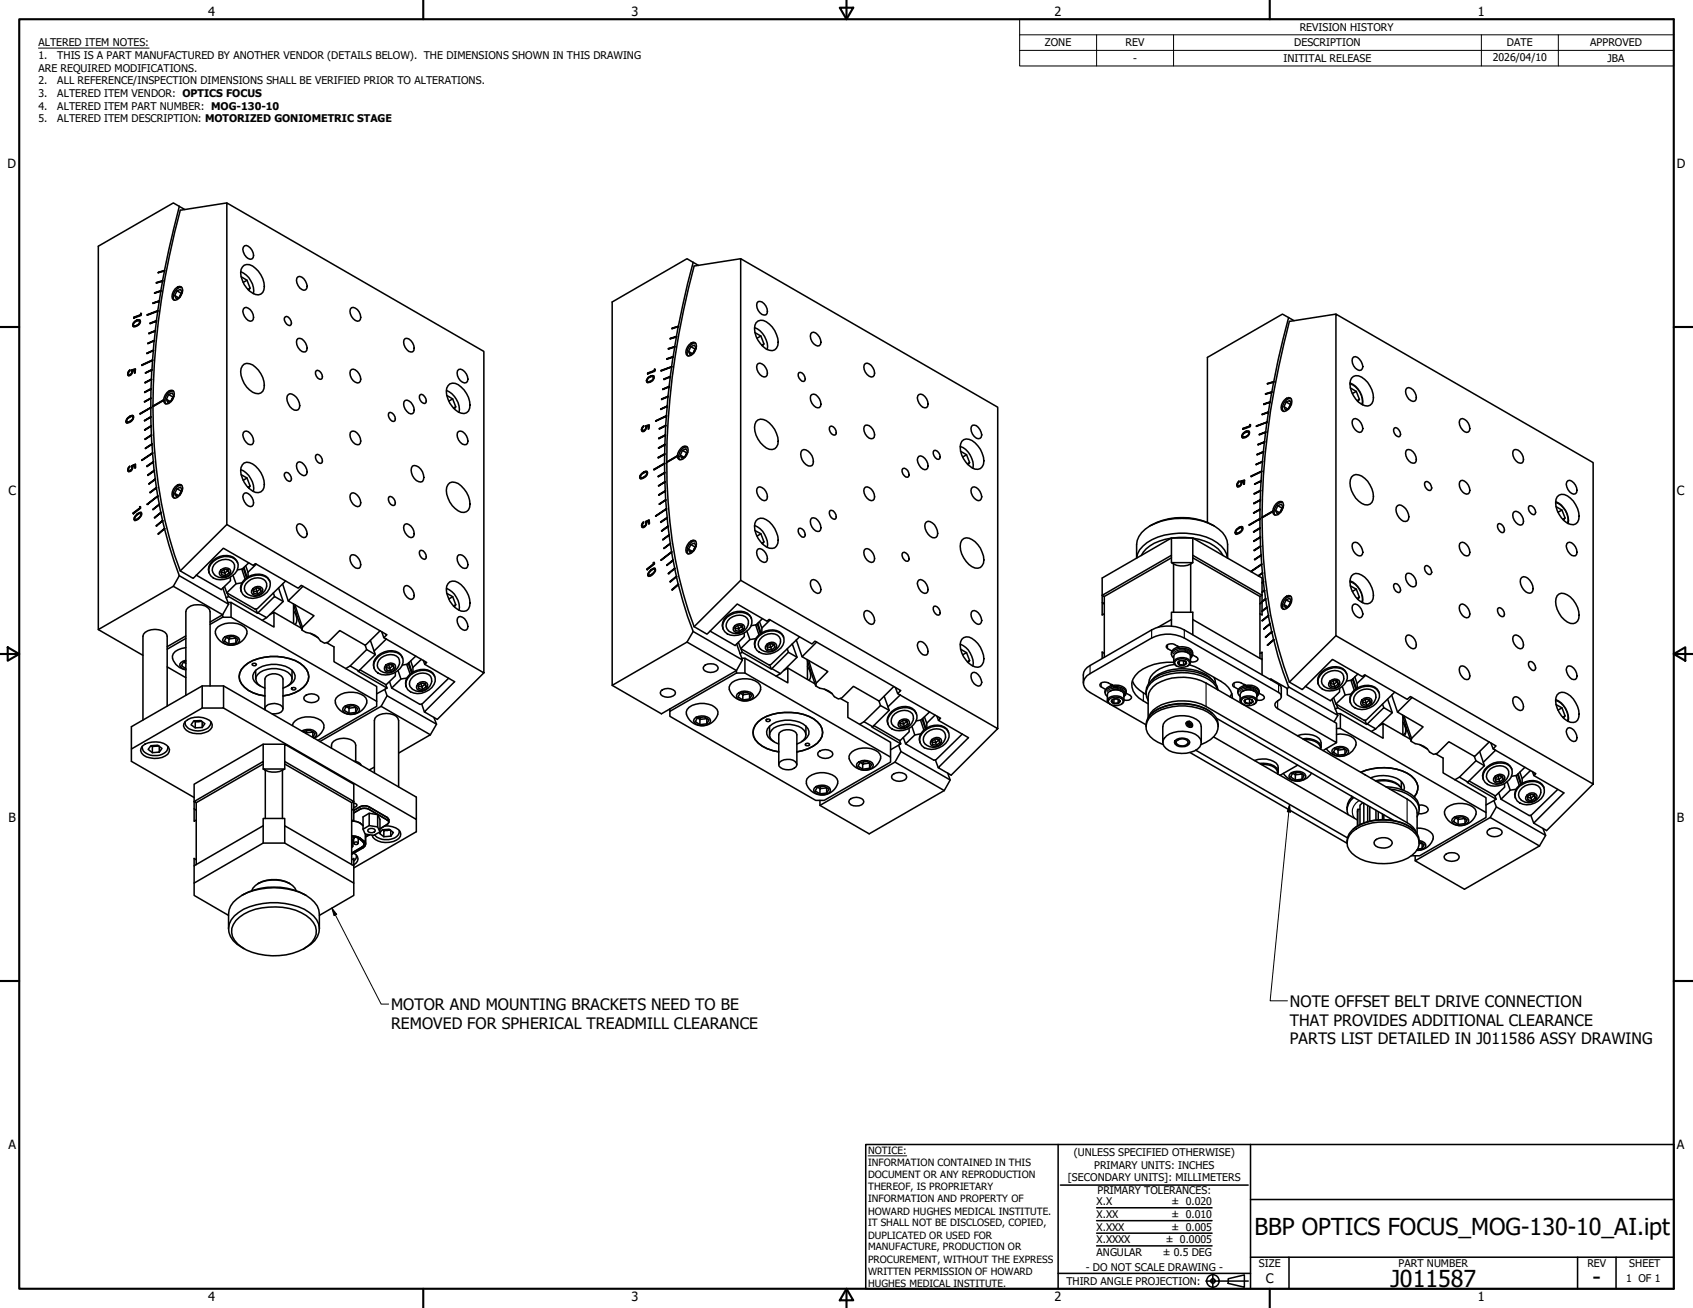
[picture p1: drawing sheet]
<svg xmlns="http://www.w3.org/2000/svg" width="559mm" height="432mm" viewBox="0 0 559 432" stroke-linecap="round" stroke-linejoin="round" font-family="sans-serif">
<defs><g id="words">
<g font-size="7.7">
<text x="414" y="407.6">BBP OPTICS FOCUS_MOG-130-10_AI.ipt</text>
<text x="458.9" y="424.8">J011587</text>
<text x="525.7" y="424.4">-</text>
</g>
<g font-size="5.2">
<text x="129.1" y="333.4">MOTOR AND MOUNTING BRACKETS NEED TO BE</text>
<text x="425.7" y="332.3">NOTE OFFSET BELT DRIVE CONNECTION</text>
<text x="129.1" y="339.7">REMOVED FOR SPHERICAL TREADMILL CLEARANCE</text>
<text x="425.7" y="338.6">THAT PROVIDES ADDITIONAL CLEARANCE</text>
<text x="425.7" y="344.8">PARTS LIST DETAILED IN J011586 ASSY DRAWING</text>
</g>
<text font-size="4.3" x="417.8" y="423.5">C</text>
<g font-size="4.2">
<text x="68.7" y="5.3">4</text>
<text x="208.4" y="5.3">3</text>
<text x="348.1" y="5.3">2</text>
<text x="487.8" y="5.3">1</text>
<text x="2.5" y="55.5">D</text>
<text x="553.5" y="55.5">D</text>
<text x="2.8" y="163.4">C</text>
<text x="553.5" y="163.4">C</text>
<text x="2.9" y="271.4">B</text>
<text x="553.5" y="271.4">B</text>
<text x="2.8" y="379.3">A</text>
<text x="553.5" y="379.3">A</text>
<text x="68.7" y="429.5">4</text>
<text x="208.4" y="429.6">3</text>
<text x="348.1" y="429.6">2</text>
<text x="487.8" y="429.5">1</text>
</g>
<g font-size="3.5">
<text x="429" y="10.2">REVISION HISTORY</text>
<text x="12.7" y="15.3">ALTERED ITEM NOTES:</text>
<text x="344.9" y="15.3">ZONE</text>
<text x="371.5" y="15.3">REV</text>
<text x="427.2" y="15.3">DESCRIPTION</text>
<text x="497.4" y="15.3">DATE</text>
<text x="524.9" y="15.3">APPROVED</text>
<text x="12.7" y="19.5">1.</text>
<text x="12.7" y="23.7">ARE REQUIRED MODIFICATIONS.</text>
<text x="18.9" y="19.5">THIS IS A PART MANUFACTURED BY ANOTHER VENDOR (DETAILS BELOW). THE DIMENSIONS SHOWN IN THIS DRAWING</text>
<text x="374" y="20.3">-</text>
<text x="423.6" y="20.4">INITITAL RELEASE</text>
<text x="492.7" y="20.3">2026/04/10</text>
<text x="530.6" y="20.4">JBA</text>
<text x="12.7" y="27.8">2.</text>
<text x="18.9" y="27.8">ALL REFERENCE/INSPECTION DIMENSIONS SHALL BE VERIFIED PRIOR TO ALTERATIONS.</text>
<text x="12.7" y="32">3.</text>
<text x="18.9" y="32">ALTERED ITEM VENDOR: OPTICS FOCUS</text>
<text x="12.7" y="36.2">4.</text>
<text x="12.7" y="40.4">5.</text>
<text x="18.9" y="36.2">ALTERED ITEM PART NUMBER: MOG-130-10</text>
<text x="18.9" y="40.4">ALTERED ITEM DESCRIPTION: MOTORIZED GONIOMETRIC STAGE</text>
<text x="354.5" y="381.6">(UNLESS SPECIFIED OTHERWISE)</text>
<text x="352.5" y="390">[SECONDARY UNITS]: MILLIMETERS</text>
<text x="361.1" y="385.8">PRIMARY UNITS: INCHES</text>
<text x="362.3" y="394.1">PRIMARY TOLERANCES:</text>
<text x="361.9" y="397.9">X.X</text>
<text x="386.7" y="398">± 0.020</text>
<text x="361.9" y="402.1">X.XX</text>
<text x="361.9" y="406.3">X.XXX</text>
<text x="386.7" y="402.1">± 0.010</text>
<text x="386.7" y="406.3">± 0.005</text>
<text x="361.9" y="410.5">X.XXXX</text>
<text x="384.7" y="410.5">± 0.0005</text>
<text x="358.4" y="419.7">- DO NOT SCALE DRAWING -</text>
<text x="361.9" y="414.6">ANGULAR</text>
<text x="383.8" y="414.7">± 0.5 DEG</text>
<text x="415.5" y="418.4">SIZE</text>
<text x="461.6" y="418.3">PART NUMBER</text>
<text x="523.9" y="418.3">REV</text>
<text x="537.8" y="418.4">SHEET</text>
<text x="352" y="424.2">THIRD ANGLE PROJECTION:</text>
<text x="536.7" y="423.2">1 OF 1</text>
</g>
<g font-size="3.3">
<text x="286.5" y="381.1">NOTICE:</text>
<text x="286.5" y="385">INFORMATION CONTAINED IN THIS</text>
<text x="286.5" y="389">DOCUMENT OR ANY REPRODUCTION</text>
<text x="286.5" y="392.9">THEREOF, IS PROPRIETARY</text>
<text x="286.5" y="396.9">INFORMATION AND PROPERTY OF</text>
<text x="286.5" y="400.9">HOWARD HUGHES MEDICAL INSTITUTE.</text>
<text x="286.5" y="404.9">IT SHALL NOT BE DISCLOSED, COPIED,</text>
<text x="286.5" y="408.9">DUPLICATED OR USED FOR</text>
<text x="286.5" y="412.8">MANUFACTURE, PRODUCTION OR</text>
<text x="286.5" y="416.8">PROCUREMENT, WITHOUT THE EXPRESS</text>
<text x="286.5" y="420.8">WRITTEN PERMISSION OF HOWARD</text>
<text x="286.5" y="424.8">HUGHES MEDICAL INSTITUTE.</text>
</g>
</g></defs>
<!-- layer: Visible (ANSI) -->
<g fill="none" stroke="#000" stroke-width=".51">
<path d="M59.2 68.1l-2-1.1-24.8 14.3v126.5l14.8 8.5M59.2 68.1l-4.9 21.2M59.2 68.1l1.8 1.1M74.9 67l-15.4 2.4a255 255 0 0 0-9 64.6M51.1 96.7v.1M51.7 93.3v.1M52.3 89.9v.1M52.6 99.3v.1M52.6 99.3l-2.1 .7M53.1 95.9v.2M53.1 96l-2 .6M53.7 92.6v.2"/>
<path d="M53.8 92.7l-2.2 .6M54.3 89.3l-2.1 .7 2.1-.5-.6 3.1-2.1 .9 2.1-.7-.6 3.1-2.1 .9 2.1-.7-.5 3.2-2.1 .7v.2l2.1-.8-.5 3.2-3.5 1.3v.2l3.5-1.4-.5 3.2-2.1 .8v.2l2.1-.9-.4 3.2-2.1 .8v.2l2.1-.9-.3 3.1-2.1 1.1 2.1-1-.3 3.1-2.1 1.1 2.1-.9-.2 3-3.6 1.7v.1l3.6-1.6-.2 3-2.2 1.1 2.1-.9-.1 3-2.1 1v.2l2.1-1.1-.2 3-2 1.1v.2l2-1.1v2.9l-2.1 1.2 2.1-1v2.9l-3.6 2v.2l3.6-2.1v2.9l-2.1 1.4 2.1-1.2v2.9l-2 1.4 2-1.3 .2 2.9-2.1 1.5 2.1-1.4 .1 2.9-2.1 1.5 2.2-1.4 .2 2.8-3.6 2.5 3.6-2.3 .2 2.7-2.1 1.5v.2l2.1-1.6 .3 2.8-2.1 1.5v.2l2.1-1.6 .3 2.7-2.1 1.7 2.1-1.6 .4 2.7-2.1 1.8 2.1-1.6 .5 2.6-3.5 2.9 3.5-2.8 .5 2.6-2.1 1.9 2.1-1.7 .5 2.6-2.1 1.7 2.1-1.6 .6 2.5-2.1 1.7 2.1-1.5 .6 2.4-2 1.9 2-1.7M54.3 89.3v.2M54.4 89.3l-2.1 .6M57.1 98v.1M57.7 97.5l1.2 .8M57.8 95.3l1.4-.7 .6 .1a2.02 2.02 0 0 1 0 2.8 2.14 2.14 0 0 1-2.5 1.5 2.2 2.2 0 0 1 0-2.9zM58.4 96l1.2-.5 .5 1-.7 1.6-1.2 .5-.5-1.1zM58.4 96l1.6 .8M58.9 95v.1M59.8 96.8l-.6 1.4M59.9 97l-.6 1.1"/>
<path d="M60 94.9a2.99 2.99 0 0 0-2.5 4.2M79.5 89.7a7 7 0 0 1 4.1 7.3M79.6 91.4l1.9 1.1 1 2.6-.7 .5M80.6 87.6a3.2 3.2 0 0 1 3.7 1 7.2 7.2 0 0 1 2.4 7.9 2.34 2.34 0 0 1-3.3 .3 8 8 0 0 1-3.8-7.8zM80.7 81.2a2.51 2.51 0 0 1 2.9 2.3v1.5l-.4 .5a2.46 2.46 0 0 1-2.9-2.3l-.2-.9zM81.5 92.5l-1.2 .7M82.5 95.1l-.4 .7M98.4 91.4a2.14 2.14 0 0 1 2.4 1.4 2.02 2.02 0 0 1 0 2.9 2.93 2.93 0 0 1-2.8-3.9zM228.8 86.6l-2-1.2-24.7 14.3v126.6l16.2 9.3 24.8-14.2 1.9-3.5-.7-2.1M228.8 86.6l-1.9 7.1-3 14M228.8 86.6l1.8 1M244.5 85.4l-15.4 2.4a256.1 256.1 0 0 0-9 64.7"/>
<path d="M250.3 99.6a2.92 2.92 0 0 1 2.5 4.3 2.92 2.92 0 0 1-2.5-4.3zM43.8 107.2l.1 .1M43.9 107.3l.2 .5M44.1 107.6h.3M44.2 104.7l2.2-.8 .1-.5 .2 .2-.2 .5-2.4 .9zM44.3 104.8v.2M44.4 106.2l.8-.5 1.1 .1a1.79 1.79 0 0 1-2.5 1.8l.2-1zM45 107.5l-.7 .1M45.9 105.9h.1a.94 .94 0 0 1-.3 1.3l-.7 .3M46.1 106.4l-.1-.4a1.52 1.52 0 0 0-1.9 1.5h.9M46.1 106.4l-.2 .4-.9 .7M46.1 106.4h.1"/>
<path d="M46.2 105.7h-.9a2.13 2.13 0 0 0-1.4 1.6M46.4 103.9l-2.2 .8M46.5 103.4l.2 .2M46.5 103.5v.4M48.6 116.6v.1M48.7 103.9l-.1 .1M48.9 113.3l-.1 .1M49.2 110v.2M49.6 106.7v.1M50.4 118.8v.2M50.4 118.9l-3.6 1.6M50.5 100.1h.1"/>
<path d="M50.6 115.6v.2M50.7 115.6l-2.2 1M50.9 112.4v.1M51 112.4l-2.2 .9M51.2 109.2v.1M51.3 109.2l-2.2 .8M51.6 105.9v.1M51.7 105.9l-2.2 .8M52.1 102.6v.1M52.1 102.6l-3.5 1.3M80.7 101.6a2.93 2.93 0 0 1 2.9 3.9l-.4 .4a2.14 2.14 0 0 1-2.5-1.4 2.02 2.02 0 0 1 0-2.9zM94.2 104.6a1.77 1.77 0 0 1 2 2.1l-.5 .8a2.06 2.06 0 0 1-1.5-2.9z"/>
<path d="M98.4 111.8a3 3 0 0 1 2.8 3.9l-.4 .4a2.92 2.92 0 0 1-2.4-4.3zM116 101.6a2.94 2.94 0 0 1 2.9 3.9l-.3 .4a2.53 2.53 0 0 1-3-2.3v-1.6zM133.7 111.8a2.92 2.92 0 0 1 2.5 4.3 3 3 0 0 1-2.9-3.9zM220.2 118.5v.1M220.7 115.1v.2M221.3 111.8l-.1 .1M221.9 108.3v.2M222.1 117.9l.1-.2-2.1 .7M222.7 114.4v.2M222.8 114.4l-2.2 .7M223.3 111.1v.2M223.3 111.1l-2.1 .6"/>
<path d="M223.9 107.7l-2 .6-.1 .2 2-.6-.5 3.2-2.1 .8 2.1-.6-.6 3.1-2.1 .7v.2l2.1-.7-.5 3.1-2.1 .7v.2l2-.7-.4 3.1-3.5 1.3v.2l3.5-1.3-.5 3.1-2.1 .8v.2l2.1-.8-.3 3.1-2.1 .9 2.1-.7-.4 3-2.1 .9v.2l2.1-.9-.3 3-2.1 1.2 2.1-1-.2 3-3.6 1.7 3.6-1.5-.3 3-2.1 1.1v.2l2.1-1.1-.1 3-2.2 1.1v.1l2.2-1-.1 2.9-2.1 1.1v.2l2.1-1.1-.1 2.9-2.2 1.2v.2l2.2-1.2-.1 2.9-3.5 2v.2l3.5-2 .1 2.9-2.2 1.4 2.2-1.3 .1 2.9-2.1 1.5 2.1-1.4 .1 2.9-2.2 1.5 2.2-1.3 .1 2.8-2.1 1.5 2.1-1.4 .3 2.8-3.6 2.5 3.6-2.3 .2 2.7-2.1 1.5v.2l2.1-1.5 .3 2.7-2.1 1.7 2.1-1.5 .4 2.6-2.1 1.7 2.1-1.5 .3 2.7-2.1 1.7 2.1-1.6 .5 2.6-3.5 2.9 3.5-2.7 .4 2.5-2 1.9 2.1-1.7 .5 2.6-2.1 1.8 2.1-1.7 .6 2.5-2.1 1.8v.2l2.1-1.8 .5 2.4-2 1.8 .1 .2 2-1.8M223.9 107.7l-.1 .2M224 107.8l-2.1 .5M226.8 116.5h.1M227.3 116l1.2 .7M227.5 113.8l1.3-.8 .6 .1a2.99 2.99 0 0 1-1.9 4.4l-.6-.1a2.48 2.48 0 0 1 .6-3.6zM228 114.4l1.2-.5 .5 1-.7 1.6-1.3 .5-.4-1zM228 114.4l1.6 .8M228.5 113.5h.1M229.4 115.3l-.6 1.3M229.5 115.4l-.6 1.1M229.6 113.3a2.99 2.99 0 0 0-2.5 4.2"/>
<path d="M249 108.1a7 7 0 0 1 4.2 7.3M249.2 109.8l1.9 1.1 1.1 2.6-.8 .5M249.6 106.6a2.42 2.42 0 0 1 3.3-.4 8.2 8.2 0 0 1 3.8 7.8 2.3 2.3 0 0 1-3.8 1.3 8.3 8.3 0 0 1-3.7-7.9zM251.1 110.9l-1.2 .7M252.2 113.5l-.5 .7M268 109.8a2.14 2.14 0 0 1 2.4 1.5 2.2 2.2 0 0 1 0 2.8 2.93 2.93 0 0 1-2.8-3.9zM425.3 104.8l-3.5 14.2-1.4 7M425.3 104.8l-2-1.1-24.8 14.3v54.5M425.3 104.8l1.8 1.1M440.9 103.7l-15.3 2.4a255 255 0 0 0-9 64.7M446.8 117.9a2.14 2.14 0 0 1 2.5 1.4 2.02 2.02 0 0 1 0 2.9 2.93 2.93 0 0 1-2.9-3.9zM41.6 139.1h.1"/>
<path d="M41.7 139.1l.1 .5M42 138l.4-.3a1.44 1.44 0 0 1 1.6-.4 1.95 1.95 0 0 1-2.3 2.2v-.9zM42.2 123.4h.1M42.2 123.4l.2 .6M42.2 139.4h.1M42.5 123.7h.6M42.9 122.2l-.7 1.2M43 123.6l.1 .1M43.5 122.1l.1 .6M43.6 122.7l-.6 .9M43.6 122.7l-.1-.6 1.2-.3-.1 1.3-.2 .1v-1l-.6 .2-.3 1-.9 .7-.4-.3v-.8l.4-.6 .3-.3-.5 1.4 .3 .3 .3-.2M43.6 122.7l-.5 1"/>
<path d="M43.8 137.5a1.58 1.58 0 0 1-1.9 1.8M43.9 137.2h-.4a2.44 2.44 0 0 0-1.8 1.9M43.9 137.8l-.1-.3a1.63 1.63 0 0 0-1.9 1.8l.3 .1M43.9 137.8a2.29 2.29 0 0 1-1.7 1.6M43.9 137.8l.1 .1M44.4 122.2v1M44.7 121.9l-1.1 .3M46.3 136.6v.1M46.9 120.5v.1M47.8 132.6v.1M47.8 138.9h.1M47.8 129.5h.1"/>
<path d="M47.9 126.3v.1M48.1 123.1v.1M49.8 131.4v.2M49.8 134.5v.1M49.8 137.5v.2M49.8 128.3v.2M49.8 131.4l-2.1 1.2M49.8 134.5l-3.6 2M49.8 137.6l-2.1 1.2M49.9 128.3l-2.1 1.1M50 125.2v.1l-2.1 .9M50.2 122l-.1 .2"/>
<path d="M50.2 122l-2.2 1.1M50.5 134v.2M54 132.1h.1M54 132.1l-3.5 2.1a153.3 153.3 0 0 0 9 54.3M54 132.1l-3.5 1.9M54 132.1l-3.5 2M54.4 132.3h.1M54.9 131.8l1.2 .7M55.1 129.6l.7-.6 1.2-.1a2.92 2.92 0 0 1-2.5 4.4 2.11 2.11 0 0 1 0-2.9zM55.6 130.2l1.3-.5 .4 1.1-.7 1.5-1.2 .5-.5-1zM55.6 130.2l1.6 .8M57.1 131.1l-.6 1.3"/>
<path d="M57.1 131.3l-.6 1M57.3 129.1a2.99 2.99 0 0 0-2.5 4.2M80.6 120.2a3.5 3.5 0 0 1 3.7 1 7.2 7.2 0 0 1 2.4 8 2.42 2.42 0 0 1-3.3 .3 8.2 8.2 0 0 1-3.8-7.8zM95.2 130.2a2.1 2.1 0 0 1 2.7 1 3.4 3.4 0 0 1 .5 4.1 2.11 2.11 0 0 1-2.7-1.1 3.4 3.4 0 0 1-.5-4zM104.4 122.4a1.94 1.94 0 0 1 1.9 2.6l-.4 .2a1.98 1.98 0 0 1-1.5-2.8zM116 122a2.53 2.53 0 0 1 2.9 2.3v1.6l-.3 .4a2.94 2.94 0 0 1-3-3.9zM128.5 136.2a2.01 2.01 0 0 1 1.9 2.7l-.4 .2a2.06 2.06 0 0 1-1.5-2.9zM133.7 132.2a2.93 2.93 0 0 1 2.9 3.9l-.4 .4a2.14 2.14 0 0 1-2.5-1.4 2.2 2.2 0 0 1 0-2.9zM138.7 130.3a1.77 1.77 0 0 1 2 2.1l-.5 .8a2.06 2.06 0 0 1-1.5-2.9zM147.4 128.9a7 7 0 0 1 4.1 7.2M147.5 130.6l1.9 1.1 1 2.6-.7 .4M148.5 126.7a3.2 3.2 0 0 1 3.7 1.1 7.2 7.2 0 0 1 2.4 7.9 2.42 2.42 0 0 1-3.3 .3 8.2 8.2 0 0 1-3.9-7.9z"/>
<path d="M149.4 131.7l-1.3 .7M150.4 134.3l-.4 .7M151.4 122a2.53 2.53 0 0 1 2.9 2.3v1.6l-.4 .4a2.94 2.94 0 0 1-2.9-3.9zM213.4 125.6l.1 .1M213.5 125.7l.2 .6M213.7 126h.9M213.8 123.1l2.2-.7v-.5l.3 .1-.1 .6-2.5 .8zM213.9 123.2v.2M213.9 124.6l.5-.3a1.29 1.29 0 0 1 1.5-.1 1.79 1.79 0 0 1-2.5 1.8v-.4zM213.9 126h.1M214.6 126h-.7M215.5 124.3l.3 .2a1.57 1.57 0 0 1-1.2 1.5"/>
<path d="M215.7 124.8l-.1-.4a1.47 1.47 0 0 0-1.9 1.5l.2 .1M215.7 124.8l-.5 .7-.6 .4M215.7 124.8h.1M215.8 124.1h-.9a1.86 1.86 0 0 0-1.4 1.6M216 122.4l-2.2 .7M216 121.9l.3 .1M216.1 121.9l-.1 .5M218.2 135.1h-.1M218.2 122.4h.1M218.4 131.8v.1M218.8 128.5v.1M219.2 125.2v.1"/>
<path d="M220 137.2v.2M220 137.3l-3.5 1.8M220.2 134v.2M220.3 134l-2.2 1M220.5 130.8v.2M220.6 130.9l-2.2 .8M220.9 127.6v.2M220.9 127.6l-2.1 .9M221.2 124.3v.2M221.3 124.3l-2.2 .8M221.7 121v.2M221.7 121l-3.5 1.3"/>
<path d="M249.6 139.2a2.42 2.42 0 0 1 3.3-.3 8.2 8.2 0 0 1 3.8 7.8 2.32 2.32 0 0 1-3.8 1.2 7.4 7.4 0 0 1-3.3-8.7zM250.3 120a2.94 2.94 0 0 1 2.9 3.9l-.4 .4a2.53 2.53 0 0 1-2.9-2.3v-1.5zM263.7 123a1.82 1.82 0 0 1 1.8 .9 1.82 1.82 0 0 1-.2 2 2.05 2.05 0 0 1-1.6-2.9zM268 130.2a2.01 2.01 0 0 1 2.4 1.4 2.28 2.28 0 0 1 0 3 3 3 0 0 1-2.8-4zM285.6 120a2.94 2.94 0 0 1 2.9 3.9l-.3 .4a2.53 2.53 0 0 1-3-2.3v-1.5zM303.3 130.2a2.93 2.93 0 0 1 2.9 3.9l-.4 .5a3 3 0 0 1-2.8-4zM416.7 136.8h-.1M417.2 133.4v.1M417.8 130v.1M418.2 139.3l-.1 .1M418.3 139.3l-3.6 1.3M418.4 126.6v.1"/>
<path d="M418.7 136.1l-2.1 .6M419.2 132.8v-.1l-2.1 .6M419.8 129.3l-.1 .2M419.9 129.4l-2.2 .6M420.4 126l-2.1 .6 2.1-.4-.6 3.1-2.1 .7v.2l2-.7-.5 3.2-2.1 .6v.2l2.1-.7-.5 3.2-2.1 .9 2.1-.8-.5 3.2-3.5 1.5 3.4-1.4-.3 3.2-2.2 1 2.1-.9-.3 3.2-2.2 .8v.2l2.1-.9-.3 3.1-2.1 .9v.2l2.1-1-.3 3.1-2.1 1 2.1-.8-.3 3-3.5 1.7v.2l3.5-1.7-.2 3-2.1 1.2 2.1-1-.1 3-2.1 1v.2l2.1-1-.1 2.9-2.2 1.1v.2l2.1-1.1v2.9l-2.1 1.2 2.1-1v2.9l-3.6 2v.2l3.6-2.1v2.9l-2.1 1.5 2.1-1.3v2.9l-2.1 1.5 2.2-1.4 .1 2.9-2.1 1.5 2.1-1.4 .1 2.9-2.1 1.4 2.1-1.3 .2 2.8-3.5 2.4 3.5-2.2 .3 2.7-1.4 1M420.4 126v.2M420.5 126l-2.2 .6M423.2 134.7v.1M423.8 134.2l1.2 .8M423.9 132.1l1.4-.8 .6 .1a2.97 2.97 0 0 1-2 4.4l-.5-.1a2.48 2.48 0 0 1 .5-3.6zM424.5 132.7l1.2-.5 .5 1-.8 1.6-1.2 .5-.4-1.1zM424.5 132.7l1.6 .8"/>
<path d="M425 131.7v.1M426 133.7l-.6 1.1M426 133.5l-.7 1.4M426.1 131.6a2.92 2.92 0 0 0-2.4 4.2M445.6 126.4a6.8 6.8 0 0 1 4.1 7.3M445.7 128.1l2 1.1 1 2.6-.8 .5M446.1 124.8a2.39 2.39 0 0 1 3.4-.3 7.4 7.4 0 0 1 3.3 8.7 2.32 2.32 0 0 1-3.3 .3 8.1 8.1 0 0 1-3.8-7.8zM446.8 138.3a2.46 2.46 0 0 1 2.8 2.3l.2 .9-.5 1.1a2.51 2.51 0 0 1-2.9-2.3v-1.6zM447.7 129.2l-1.4 .7M448.7 131.8l-.5 .7M464.4 128.1a2.94 2.94 0 0 1 3 3.9l-.4 .4a2.94 2.94 0 0 1-2.9-3.9zM482.2 138.3a2.93 2.93 0 0 1 2.8 3.9l-.4 .4a2.14 2.14 0 0 1-2.4-1.4 2.2 2.2 0 0 1 0-2.9z"/>
<path d="M42.2 155.2v.1M42.2 155.3l.2 .4M42.5 155.4h.1M42.8 154l-.4 .6-.2 .7M43.1 155.3h.1M43.2 155.3l-.6 .1M43.4 153.8l.2 .4M43.6 154.2l-.5 1.1M43.6 154.2l-.2-.4 1.3-.6 .1 1.2-.3 .2-.1-1-.6 .3a1.21 1.21 0 0 1-.2 1.3 1.21 1.21 0 0 1-1.4 .3l.1-1 .5-.6-.4 1.2 .2 .3 .5-.1M43.7 154.3l-.5 1M44.4 153.6l.2 .9M44.7 153.3l-1.2 .5"/>
<path d="M46.9 151.9v.1M47.8 141.9v.1M47.9 145h.1M48.1 148v.1M48.6 153.9v.1M48.8 156.8v.1M49.8 140.6v.1M49.9 140.6l-2.1 1.3M50 143.6v.2l-2.1 1.1M50.1 146.6l.1 .1M50.2 146.6l-2.2 1.4M50.4 149.5v.2"/>
<path d="M50.4 149.5l-3.6 2.4M50.6 152.4v.1M50.7 152.5l-2.2 1.4M50.9 155.3v.1M51 155.3l-2.2 1.5M51.2 158.1v.1M51.3 158.2l-2.1 1.6M79.5 155.1a7 7 0 0 1 4.1 7.1M79.6 156.7l1.9 1.1 1 2.7-.7 .3M80 153.4a2.32 2.32 0 0 1 3.4-.2 8.1 8.1 0 0 1 3.7 7.8 2.28 2.28 0 0 1-3.7 1.1 8.2 8.2 0 0 1-3.8-7.8zM80.7 142.4a2.93 2.93 0 0 1 2.9 3.9l-.4 .4a3 3 0 0 1-2.9-3.9zM81.5 157.8l-1.2 .8"/>
<path d="M94.2 156a1.99 1.99 0 0 1 1.9 2.6l-.4 .3a2.06 2.06 0 0 1-1.5-2.9zM98.4 152.6a2.14 2.14 0 0 1 2.4 1.5 2.02 2.02 0 0 1 0 2.8 2.93 2.93 0 0 1-2.8-3.9zM104.4 150.1a1.94 1.94 0 0 1 1.9 2.6l-.4 .3a1.98 1.98 0 0 1-1.5-2.9zM116 142.4a2.94 2.94 0 0 1 2.9 3.9l-.3 .4a3 3 0 0 1-3-3.9zM136.1 153.9a3 3 0 0 1 3.7 2.8 1.69 1.69 0 0 1-.9 2.4 3.7 3.7 0 0 1-2.8-5.2zM147.9 160a2.39 2.39 0 0 1 3.4-.4 8.3 8.3 0 0 1 3.7 7.9 2.28 2.28 0 0 1-3.7 1.2 8.2 8.2 0 0 1-3.9-7.9zM151.4 142.4a2.94 2.94 0 0 1 2.9 3.9l-.4 .4a3 3 0 0 1-2.9-3.9zM211.1 157.5l.1 .1M211.2 157.6l.2 .5M211.6 156.5l.4-.4a1.44 1.44 0 0 1 1.6-.4 2 2 0 0 1-2.3 2.2v-.9zM211.7 141.8l.1 .1M211.8 141.9l.2 .5"/>
<path d="M211.8 157.8l.1 .1M212.2 142.1h.5M212.5 140.7l-.7 .8v.4M212.5 142.1h.2M213.2 141.2l-.7 .9M213.2 141.2l-.1-.6 1.2-.3-.1 1.2-.3 .2 .2-1.1-.7 .2-.3 1.1a.77 .77 0 0 1-.6 .5 .77 .77 0 0 1-.7-.2l.2-1.1 .5-.5-.5 1.1 .2 .4h.3M213.2 141.2l-.5 .9M213.4 155.9v.1a1.56 1.56 0 0 1-1.9 1.7M213.5 156.2l-.1-.2a1.56 1.56 0 0 0-1.9 1.7l.3 .1M213.5 156.2a2.03 2.03 0 0 1-1.7 1.6M213.5 156.2l.1 .1M213.6 155.6l-1.1 .3a2.37 2.37 0 0 0-1.3 1.7"/>
<path d="M214.1 140.6v1M214.2 140.3l-1.1 .3 .1 .6M217.4 151.1h.1M217.4 157.3v.1M217.4 147.9v.1M217.6 144.7v.1M217.7 141.5v.1M219.3 152.9v.2M219.4 149.8v.2M219.4 156v.1M219.5 146.9v-.2l-2.1 1.1M219.5 159v.2l-2.1 1.1"/>
<path d="M219.5 149.9l-2.3 1.1M219.5 153l-3.6 2.1M219.5 156l-2.3 1.2M219.6 143.6v.2M219.6 143.6l-2.2 1.1M219.7 140.4v.2M219.8 140.5l-2.2 1M220.1 152.5l3.5-2.1-3.5 2.3a152.7 152.7 0 0 0 9 54.2M220.1 152.5l.1 .2M223.6 150.6h.1M223.6 150.6l-3.4 1.9M224.5 150.2l1.2 .7"/>
<path d="M224.7 148l.7-.6h1.2a2.94 2.94 0 0 1-1.9 4.4l-.5-.1a2.09 2.09 0 0 1 0-2.9zM225.2 148.7l1.2-.6 .5 1.1-.7 1.5-1.2 .6-.5-1.1zM225.2 148.7l1.6 .7M226.7 149.5l-.6 1.3 .6-1.1M226.8 147.6a2.89 2.89 0 0 0-2.4 4.2M264.7 148.7a2.11 2.11 0 0 1 2.8 1 3.5 3.5 0 0 1 .5 4 3 3 0 0 1-3.6-2.9l-.1-.9zM274 140.8a1.94 1.94 0 0 1 1.9 2.6l-.4 .2a1.98 1.98 0 0 1-1.5-2.8zM285.6 140.4a3 3 0 0 1 2.9 3.9l-.3 .4a2.94 2.94 0 0 1-3-3.9zM298 154.7a1.76 1.76 0 0 1 1.8 .9 1.76 1.76 0 0 1-.2 1.9 1.98 1.98 0 0 1-1.6-2.8zM303.3 150.6a2.51 2.51 0 0 1 2.9 2.4v1.5l-.4 .4a2.14 2.14 0 0 1-2.5-1.4 2.02 2.02 0 0 1 0-2.9zM308.3 148.7a2.01 2.01 0 0 1 1.9 2.7l-.4 .2a2.06 2.06 0 0 1-1.5-2.9zM316.9 147.4a6.8 6.8 0 0 1 4.2 7.2"/>
<path d="M317.1 149l1.9 1.1 1 2.6-.7 .5M317.4 145.7a2.42 2.42 0 0 1 3.4-.3 8.2 8.2 0 0 1 3.8 7.9 2.32 2.32 0 0 1-3.8 1.1 7.4 7.4 0 0 1-3.4-8.7zM319 150.1l-1.2 .8M320 152.7l-.5 .7M321 140.4a3 3 0 0 1 2.8 3.9l-.3 .4a2.93 2.93 0 0 1-2.9-3.9zM408.9 158.9l-.6 1.2M409.7 159.4l-.6 1M409.7 159.4l-.1-.6 1.2-.3-.1 1.3-.2 .1v-1l-.6 .2-.3 1-.9 .7a1.13 1.13 0 0 1 .2-2v.3a.94 .94 0 0 0-.3 1.3h.5M409.8 159.4l-.7 1M409.9 143.9l.1 .1M410 144l.1 .6M410.3 141.4l2.2-.7 .1-.6 .1 .2v.5l-2.4 .9z"/>
<path d="M410.4 141.5l-.1 .2M410.5 142.9l.8-.5 1.1 .1a1.97 1.97 0 0 1-2.2 2.1 1.07 1.07 0 0 1 .3-1.7zM410.5 144.3h.1M410.5 158.9v1M410.8 158.6l-1.2 .2 .1 .6M411.1 144.2l-.8 .1M411.1 144.2l-.6 .1M412.1 142.6h.1M412.1 142.6a.94 .94 0 0 1-.3 1.3l-.7 .3M412.2 143.1l-.1-.4a1.52 1.52 0 0 0-2 1.5l.4 .1M412.2 143.1l-.1 .4-1.1 .7M412.2 143.1h.1"/>
<path d="M412.2 142.4h-.8a2.13 2.13 0 0 0-1.4 1.6M412.5 140.7l-2.2 .7M412.6 140.1l.1 .2M412.6 140.2v.5M413 157.2v.2M414.2 159.8v.1M414.7 153.3v.1M414.8 140.7h.1M415 150.1h.1M415.4 146.7l-.1 .2M415.7 143.4v.1M416.2 158.7v.2"/>
<path d="M416.3 158.8l-2.2 1M416.4 155.7v-.2l-3.5 1.7M416.7 152.3v.2M416.8 152.3l-2.2 1M417 149.2l-2.1 .8M417.4 145.9l-.1 .1M417.4 145.9l-2.2 .8M417.8 142.6l-.1 .1M417.8 142.6l-2.1 .8M446.1 157.5a2.39 2.39 0 0 1 3.4-.3 7.4 7.4 0 0 1 3.3 8.7 2.39 2.39 0 0 1-3.3 .3 7.4 7.4 0 0 1-3.4-8.7zM460.2 141.3a1.77 1.77 0 0 1 2.1 2.1l-.5 .8a2.06 2.06 0 0 1-1.6-2.9zM464.4 148.5a2.92 2.92 0 0 1 2.6 4.3 2.92 2.92 0 0 1-2.6-4.3z"/>
<path d="M470.5 159.1a1.76 1.76 0 0 1 1.7 .9 1.76 1.76 0 0 1-.1 1.9 1.98 1.98 0 0 1-1.6-2.8zM482.2 158.7a2.51 2.51 0 0 1 2.8 2.3v1.6l-.4 .4a2.93 2.93 0 0 1-2.8-3.9zM499.8 148.5a2.92 2.92 0 0 1 2.5 4.3 2.92 2.92 0 0 1-2.5-4.3zM517.5 158.7a2.51 2.51 0 0 1 2.9 2.3v1.6l-.4 .4a2.46 2.46 0 0 1-2.9-2.3l-.1-.9zM43.9 169.4l2.3-1.7-.1-.4h.3v.5l-2.4 1.8zM44 169.4l.1 .2M44.3 171.4l.1 .4M45 170l.8-.6 .8-.2a2.31 2.31 0 0 1-1.8 2.6h-.4a1.28 1.28 0 0 1 .6-1.8zM45 171.5v.1M46.1 167.3h.3M46.2 167.7l-2.3 1.7M46.2 167.3v.4"/>
<path d="M46.4 169.5h.1M46.5 169.5l.1 .2M46.5 169.7l-.1-.2a1.75 1.75 0 0 0-1.8 2.1l.4-.1M46.5 169.7a2.41 2.41 0 0 1-1.5 1.8M46.5 169.7h.1M46.6 169.2l-1.1 .5a2.11 2.11 0 0 0-1.2 1.8M46.6 169.7a2.08 2.08 0 0 1-2 1.8M49.6 162.6h.1M50.5 168.1v.1M51.1 170.9h.1M51.6 160.9v.2M51.6 173.6l.1 .1"/>
<path d="M51.7 161l-2.2 1.5M52.1 163.7v.1M52.1 163.8l-3.5 2.6M52.3 176.3h.1M52.6 166.4v.2M52.6 166.5l-2.1 1.6M53.1 169.2v.1M53.1 169.2l-2.1 1.7M53.7 171.8v.2M53.7 171.8l-2.1 1.7M54.3 174.6l1.5 5.3 3.4 10.2M54.3 174.4v.2"/>
<path d="M54.4 174.5l-2.2 1.7M57.7 162.9l1.2 .7M57.8 160.7l1.4-.8 .6 .1a2.02 2.02 0 0 1 0 2.9 2.14 2.14 0 0 1-2.5 1.4 2.55 2.55 0 0 1 .5-3.6zM58.4 161.4l1.2-.6 .5 1.1-.7 1.5-1.2 .5-.5-1zM58.4 161.4l1.6 .7M58.9 160.3h.1M59.8 162.1l-.6 1.3M59.9 162.3l-.6 1.1M60 160.2a2.95 2.95 0 0 0-2.5 4.2M74.9 173.2l-15.4 15.3M80.7 162.8a2.51 2.51 0 0 1 2.9 2.4v1.5l-.4 .4a2.14 2.14 0 0 1-2.5-1.4 2.02 2.02 0 0 1 0-2.9zM82.5 160.5l-.4 .7"/>
<path d="M98.4 173a2.46 2.46 0 0 1 2.8 2.3l.2 .9-.6 1.2a2.51 2.51 0 0 1-2.8-2.4v-1.5zM116 162.8a2.53 2.53 0 0 1 2.9 2.4v1.5l-.3 .4a2.94 2.94 0 0 1-3-3.8zM128.5 164a2.01 2.01 0 0 1 1.9 2.6l-.4 .3a2.02 2.02 0 0 1-1.5-2.9zM133.7 173a2.93 2.93 0 0 1 2.9 3.9l-.4 .5a2.14 2.14 0 0 1-2.5-1.5 2.2 2.2 0 0 1 0-2.9zM211.8 173.6v.1M211.8 173.7l.2 .4M212.4 172.5l-.6 1.2M212.7 173.7h.1M212.8 173.7l-.6 .1M213 172.2l.2 .5M213.2 172.7l-.1 .6-.4 .4M213.2 172.7l-.2-.5 1.2-.6 .2 1.2-.3 .2v-1l-.7 .3-.2 1.1-.9 .8a.98 .98 0 0 1-.6-.9 .98 .98 0 0 1 .6-1l-.3 1.2 .2 .3 .5-.1"/>
<path d="M213.3 172.7l-.5 1M214.1 172l.1 1M214.2 171.7l-1.1 .5M216.5 170.4h.1M217.4 160.3v.1M217.5 163.4h.1M217.7 166.4v.1M218.1 172.3v.1M218.4 175.3h.1M218.8 178.1v.1M219.6 162v.2M219.6 162.1l-2.2 1.2"/>
<path d="M219.7 165v.1M219.8 165l-2.2 1.4M220 168.1v-.2l-3.6 2.4M220.2 170.8v.2M220.3 170.9l-2.2 1.4M220.5 173.7v.2M220.5 173.7l-2.1 1.5M220.9 176.5v.2M220.9 176.6l-2.1 1.5M221.2 179.4v.1M221.3 179.4l-2.1 1.6M227.5 179.1l1.3-.8 .6 .1a3 3 0 0 1-1.9 4.5l-.6-.1a2.2 2.2 0 0 1 0-2.9z"/>
<path d="M228 179.8l1.2-.5 .5 1-.7 1.5-1.3 .6-.4-1.1zM228 179.8l1.6 .7M228.5 178.8h.1M229.6 178.6a2.99 2.99 0 0 0-2.5 4.3M249 173.5a7 7 0 0 1 4.2 7.2M249.2 175.1l1.9 1.1 1.1 2.7-.8 .4M249.6 171.9a2.42 2.42 0 0 1 3.3-.3 8.2 8.2 0 0 1 3.8 7.8 2.26 2.26 0 0 1-3.8 1.1 8.1 8.1 0 0 1-3.7-7.8zM250.3 160.8a2.94 2.94 0 0 1 2.9 3.9l-.4 .5a2.53 2.53 0 0 1-2.9-2.4v-1.5zM251.1 176.2l-1.2 .8M252.2 178.9l-.5 .7M263.7 174.4a1.82 1.82 0 0 1 1.8 1 1.82 1.82 0 0 1-.2 2 2.05 2.05 0 0 1-1.6-3zM268 171a3 3 0 0 1 2.8 3.9l-.4 .5a2.92 2.92 0 0 1-2.4-4.4z"/>
<path d="M274 168.5a1.99 1.99 0 0 1 1.9 2.6l-.4 .3a2.06 2.06 0 0 1-1.5-2.9zM285.6 160.8a2.94 2.94 0 0 1 2.9 3.9l-.3 .5a2.53 2.53 0 0 1-3-2.4v-1.5zM305.8 172.3a2.41 2.41 0 0 1 3.2 1.9 2.23 2.23 0 0 1-.5 3.3 3.9 3.9 0 0 1-3.1-4.7zM317.4 178.4a2.34 2.34 0 0 1 3.4-.3 8 8 0 0 1 3.8 7.8 2.32 2.32 0 0 1-3.8 1.2 7.4 7.4 0 0 1-3.4-8.7zM321 160.8a2.46 2.46 0 0 1 2.8 2.3l.2 .9-.5 1.2a2.51 2.51 0 0 1-2.9-2.4v-1.5zM376.8 175.8a18.1 18.1 0 0 1 13.3-4.7 18.3 18.3 0 0 1 13.4 4.7l1.5 2.6 .2 5.8a9.6 9.6 0 0 0-7.1-6.9 23.6 23.6 0 0 0-19.5 1.8 7.2 7.2 0 0 0-3.4 5.1l.1-5.8zM379.5 173.6a22 22 0 0 1 21.2 0M386.5 177.7a12.7 12.7 0 0 0-9.8 5.7M386.7 177.6v5.7l-22.9 13.2 .7 .4v2.5l-.7-.5M387 177.6l2.1-.2 4.2 .2M393.7 177.6v8.1h-7v-2.4M393.8 177.7a13 13 0 0 1 9.9 5.7"/>
<path d="M407.7 175.8h.1M407.7 175.8l.2 .5M408.1 174.8l.5-.4a1.39 1.39 0 0 1 1.5-.4 2 2 0 0 1-2.3 2.2l-.1-.4zM408.2 160.1h.1M408.3 160.1l.2 .6M408.3 176.1h.1M408.6 160.4h.5M409.1 160.4h.1M409.8 174.2h.2a1.56 1.56 0 0 1-1.9 1.8M410 174.5l-.1-.3a1.71 1.71 0 0 0-1.9 1.8l.3 .1M410 174.5a2.01 2.01 0 0 1-1.7 1.6M410 174.5l.1 .1"/>
<path d="M410.1 173.9l-1.1 .3a2.16 2.16 0 0 0-1.3 1.6M412.4 173.3v.1M413.8 169.4h.1M413.8 175.6h.1M413.9 166.2h.1M413.9 178.6v.1M415.9 168.1v.2M415.9 171.2v.1M415.9 174.2v.2M415.9 177.3l.1 .1M415.9 171.2l-3.6 2M415.9 174.3l-2.1 1.2"/>
<path d="M416 165l-.1 .2M416 168.1l-2.2 1.2M416.1 161.9v.2M416.1 165l-2.3 1.1M416.1 177.3l-2.3 1.3M416.1 161.9l-2.1 1.2M416.6 170.8v.1M420.1 168.8a3 3 0 0 1 3-3.2 2.09 2.09 0 0 1 0 2.9 2.14 2.14 0 0 1-2.5 1.5l-.4-.5-.1-.7M420.1 168.8h.1M420.1 168.8l-3.5 2.1a157.2 157.2 0 0 0 9 54.3M420.1 168.7v.1M420.1 168.7l-3.5 2.1"/>
<path d="M420.1 168.8l-3.5 2M420.5 169h.1M421 168.5l1.3 .7M421.8 166.9l1.2-.5 .4 1.1-.7 1.5-1.2 .5-.5-1zM421.8 166.9l1.6 .8M422.2 166h.1M423.2 167.8l-.6 1.2 .6-1M423.4 165.8a3 3 0 0 0-2.5 4.3M446.4 179.5l.4-.4a2.01 2.01 0 0 1 2.5 1.4 2.09 2.09 0 0 1 0 3 3 3 0 0 1-2.9-4zM461.3 166.9a2.06 2.06 0 0 1 2.6 1 3.4 3.4 0 0 1 .6 4.1 2.02 2.02 0 0 1-2.7-1.1 3.3 3.3 0 0 1-.5-4zM481.8 179.5l.4-.4a2.93 2.93 0 0 1 2.8 3.9l-.4 .5a3 3 0 0 1-2.8-4zM494.5 172.9a2.01 2.01 0 0 1 1.9 2.7l-.3 .2a2.06 2.06 0 0 1-1.6-2.9z"/>
<path d="M499.8 168.9a2.94 2.94 0 0 1 2.9 3.9l-.4 .4a2.53 2.53 0 0 1-2.9-2.3v-1.5zM504.8 167a1.99 1.99 0 0 1 1.9 2.6l-.4 .3a2.05 2.05 0 0 1-1.5-2.9zM513.5 165.6a6.8 6.8 0 0 1 4.1 7.2M513.6 167.3l2 1.1 1 2.6-.8 .4M514 164a2.39 2.39 0 0 1 3.3-.3 7.4 7.4 0 0 1 3.4 8.7 2.39 2.39 0 0 1-3.4 .3 8.3 8.3 0 0 1-3.7-7.9zM515.6 168.4l-1.4 .7M516.6 171l-.5 .7M517.1 179.5l.4-.4a2.93 2.93 0 0 1 2.9 3.9l-.4 .5a3 3 0 0 1-2.9-4zM59.2 190.1l-2 3.4M59.2 190.1l16.2 9.4M59.5 188.5l4.3 2.4 9.9-9.9 9.9 5.7 .7-.6 14.1 8.1 1-1 28.3 16.3-1 1 14.1 8.2-.6 .6 9.9 5.7-10 10 4.2 2.5 15.4-15.4v-106.1l-84.8-49v106.2l84.8 48.9M64.8 189.9l8.2 4.7 3.1-2.9-.1-1.1"/>
<path d="M70.5 185.3a5.4 5.4 0 0 1 7.7 .1 3.6 3.6 0 0 1-1.7 4.8 5.4 5.4 0 0 1-6.9-.1 3.3 3.3 0 0 1 .9-4.8zM72.9 188.2a1.98 1.98 0 0 1 3.2 .3 2.01 2.01 0 0 1-1.5 1.9 2.01 2.01 0 0 1-2.2-1l.1-.6zM73 188.8l1-.9 1.4 .2 .2 1.1-1.1 .8-1.3-.2zM73.1 188.7l-.1 .1M73.5 194.1l1.2 3.3M73.9 188l.3 1.2-1.2-.2M74.1 193.6l.8 2.1M74.5 188l.7 .3v-.2M74.7 197.4l.7-.5 9.6 5.5 .2-.1 2.8 1.6-1.4 .9M74.7 197.4l.7 2.1M75 195.8l.4 1.1M75.2 198.9h1.1v4.9"/>
<path d="M75.4 199.5l-1.9 3.4M75.6 189.2l-.4-.9-1 .9 .3 .8M76.3 198.9l14.1 8.1v-4.9l-1.4 .8M76.9 189.9l1 2.8M77.4 187.3a2.84 2.84 0 0 0-4.1-2.5 3.4 3.4 0 0 0-3 4.2l.5 .7M77.4 187.4a4 4 0 0 1-6.6 2.4M78.5 185.9a3.9 3.9 0 0 0-4.8-2.4 5.5 5.5 0 0 0-4.9 4.5l.3 1.2M79.8 187.9l1.1 3.2M80.3 187.5l1 3.3M80.5 187.3l1.1 3.3M81.1 191.4a6 6 0 0 1 7-.7 3.5 3.5 0 0 1-1 5.6 5.4 5.4 0 0 1-6.9 0 3.3 3.3 0 0 1 .9-4.9zM81.1 186.8l.8 2.1"/>
<path d="M81.4 195.8a2.4 2.4 0 0 1 .6-3.9 4.1 4.1 0 0 1 5.6-.1 3.6 3.6 0 0 1-3.4 5l-1.8-.3-1-.6M82.1 185.8l-2.1 2-1.6 .4M83.5 194.3a2.02 2.02 0 0 1 3.2 .3 2.03 2.03 0 0 1-1.5 1.8 2.03 2.03 0 0 1-2.2-.8l.1-.7zM83.6 194.9l1-.8 1.4 .1 .2 1.1-1.1 .9-1.3-.3zM83.7 194.8l-.1 .1M84.5 194.2l.3 1.1-1.2-.2M84.6 186.2l-2.7 2.7v1.5M85.1 194.1l.8 .3-1.1 .9 .3 .9M85.9 194.2l.3 1.1M89.1 192a4 4 0 0 0-4.8-2.4 5.3 5.3 0 0 0-4.9 4.5l.3 1.3M90.2 195.8l.4 1.1M91.9 194.1l1.6 4.5-5.5 5.3"/>
<path d="M93.3 192.8l1.8 5.6M93.5 198.6l-2.9-1.7-5.4 5.4M94.2 191.8l-9.3 9.2-.7 .1-9.3-5.4 3-3 2-.3M96.8 199.3l2.9 8.7M96.9 199.7v6.2M97.3 199.6l2.5 7.5M100 193.5l-4.9 4.9 8.5 4.9-3.8 3.8-.1 .9 1.3 .8a5.9 5.9 0 0 1 4.8 2.8l1.3 .7 1.2-.3 3.8-3.8 8.5 4.8 4.9-4.8M116 183.2a2.92 2.92 0 0 1 2.6 4.4 2.92 2.92 0 0 1-2.6-4.4zM133.7 193.4a2.51 2.51 0 0 1 2.9 2.4v1.5l-.4 .4a2.93 2.93 0 0 1-2.9-3.8zM138.7 181.7a1.99 1.99 0 0 1 1.9 2.6l-.4 .4a2.06 2.06 0 0 1-1.5-3zM147.4 194.2a7 7 0 0 1 4.1 7.3M147.5 195.9l1.9 1.1 1 2.6-.7 .5"/>
<path d="M147.9 192.7a2.39 2.39 0 0 1 3.4-.4 7.4 7.4 0 0 1 3.3 8.7 2.5 2.5 0 0 1-3.3 .3 8 8 0 0 1-3.9-7.8zM149.4 197l-1.3 .7M150.4 199.6l-.4 .7M151.4 183.2a2.92 2.92 0 0 1 2.5 4.4 2.92 2.92 0 0 1-2.5-4.4zM213.6 187.8l2.4-2.1v.5l-2.4 1.9zM213.6 187.8l.1 .2M213.8 189.9l.3 .3M214.2 190h.1M214.6 188.4l.8-.6 .8-.2a2.18 2.18 0 0 1-1.8 2.6h-.4a1.38 1.38 0 0 1 .6-1.8zM214.6 189.9v.1M215.6 185.7h.4M215.7 186.1l-2.1 1.7"/>
<path d="M215.8 185.7v.5M216 187.9l.2 .3M216.2 188.1l-.2-.2a1.75 1.75 0 0 0-1.8 2.1l.4-.1M216.2 188.1a2.41 2.41 0 0 1-1.6 1.8M216.2 188.1v.1M216.2 187.6l-1.2 .5-1.1 1.3v.5M216.2 188.2a2.22 2.22 0 0 1-2 1.8M218.2 184.9v.1M220.2 186.6h.1M221.2 192v.1M221.7 182.1v.2M221.7 182.2l-3.5 2.6"/>
<path d="M221.9 194.7v.1M222.1 184.8l.1 .2M222.2 184.9l-2.1 1.7M222.7 187.6v.1M222.8 187.6l-2.2 1.7M223.3 190.4l-2.1 1.6M223.8 192.8l.1 .2M223.9 193l3 10.5 1.9 5M224 192.9l-2.2 1.7M227.3 181.3l1.2 .7M229.4 180.6l-.5 1.3 .6-1.2M244.5 191.6l-15.4 15.3"/>
<path d="M250.3 181.2a2.53 2.53 0 0 1 2.9 2.4v1.5l-.4 .4a2.94 2.94 0 0 1-2.9-3.8zM268 191.5a2.93 2.93 0 0 1 2.8 3.8l-.4 .5a2.93 2.93 0 0 1-2.8-3.9zM285.6 181.2a2.53 2.53 0 0 1 2.9 2.4v1.5l-.3 .4a2.94 2.94 0 0 1-3-3.8zM298 182.4a1.76 1.76 0 0 1 1.8 .9 1.76 1.76 0 0 1-.2 2 1.98 1.98 0 0 1-1.6-2.9zM303.3 191.5a2.93 2.93 0 0 1 2.9 3.8l-.4 .5a2.14 2.14 0 0 1-2.5-1.5 2.02 2.02 0 0 1 0-2.8zM364.5 199.4v17.6M386.7 184.1l-22.2 12.8M386.7 185.7l.6 .5M387.3 186.2a6.3 6.3 0 0 0 5.7 0M387.3 186.2v15.9M393 186.2v15.9M393.7 183.3l22.9 13.2v-5.7l-22.9-13.2h-7l-22.9 13.2v12.2l.7-.4"/>
<path d="M393.7 184.1l22.2 12.8 .7-.4v6.5l-.7-.4M393.7 185.7l-.7 .5M413 188.6v.1M414 181.7h.1M414.2 184.7v.1M415.9 196.9v2.5l.7-.5M415.9 199.4v17.9M416.1 180.3v.1M416.1 180.3l-2.1 1.3M416.2 183.3v.1M416.3 183.3l-2.2 1.4M416.4 186.2v.2"/>
<path d="M416.5 186.2l-3.6 2.4M416.6 198.7l1.2-.9 .3 2.6-1.5 1.3M416.6 195.6l.8-.7 .3 2.7-1.1 1M416.7 189.1v.1M416.8 189.2l-1.4 .9 1.3-.9 .3 2.8-.4 .3M417 192v.2M417.1 192l-.5 .5 .4-.3 .3 2.6-.7 .6M417.3 194.8l.1 .1M417.4 194.9l-.8 .6M417.7 197.6l.1 .2M417.8 197.7l-1.2 .9M423.8 199.6l1.2 .7"/>
<path d="M423.9 197.4l1.4-.8 .6 .1a2.99 2.99 0 0 1-2 4.5l-.5-.2a2.55 2.55 0 0 1 .5-3.6zM424.5 198.1l1.2-.6 .5 1.1-.8 1.5-1.2 .5-.4-1zM424.5 198.1l1.6 .7M426 199l-.6 1.2M426 198.8l-.7 1.4M426.1 196.9a2.89 2.89 0 0 0-2.4 4.2M445.6 191.8a6.8 6.8 0 0 1 4.1 7.1M445.7 193.4l2 1.1 1 2.7-.8 .3M446.1 190.1a2.32 2.32 0 0 1 3.4-.2 8.1 8.1 0 0 1 3.7 7.8 2.28 2.28 0 0 1-3.7 1.1 7.4 7.4 0 0 1-3.4-8.7zM446.8 199.5a2.14 2.14 0 0 1 2.5 1.5 2.02 2.02 0 0 1 0 2.8 2.93 2.93 0 0 1-2.9-3.8zM447.7 194.5l-1.4 .8M448.7 197.2l-.5 .7"/>
<path d="M460.2 192.7a1.99 1.99 0 0 1 2 2.6l-.4 .3a2.06 2.06 0 0 1-1.6-2.9zM464.4 189.3a3 3 0 0 1 3 3.9l-.4 .4a2.94 2.94 0 0 1-2.9-3.9zM470.5 186.8a1.76 1.76 0 0 1 1.7 .9 1.76 1.76 0 0 1-.1 2 1.98 1.98 0 0 1-1.6-2.9zM482.2 199.5a2.51 2.51 0 0 1 2.8 2.4v1.5l-.4 .4a2.93 2.93 0 0 1-2.8-3.8zM502.3 190.6a2.06 2.06 0 0 1 2.7 1 3.4 3.4 0 0 1 .5 4 3.1 3.1 0 0 1-3.6-2.8v-1.7zM514 196.7a2.32 2.32 0 0 1 3.3-.3 7.3 7.3 0 0 1 3.4 8.6 2.39 2.39 0 0 1-3.4 .4 7.4 7.4 0 0 1-3.3-8.7zM57 217.4a5.4 5.4 0 0 0 4.3 3.7M60.6 218.6l.7 .4M61.3 213.8a4.9 4.9 0 0 0-4.4 2.8l.1 .8M61.3 218a1.82 1.82 0 0 0-1.9 1.8l1.1 1 .8 .2M61.3 218.4l-.7 .1-.7 1.3 1.4 .9M61.3 210.8l-6.1 3.5"/>
<path d="M61.3 209.9l-6.1 3.6M71.1 209.2a2.52 2.52 0 0 1 1.9-2.9 7.6 7.6 0 0 1 8.2 1.3l.3 .8v.8M71.1 209.2a5.4 5.4 0 0 0 5.2 3.8 5.4 5.4 0 0 0 5.2-3.8M73.5 202.9v.9h2.8l48 27.7v1.7l-19.4 11.2M73.5 202.9l-16.3-9.4-24.8 14.3M73.5 203.8l-4.2 2.3M73.5 202.9l-4.2 2.5M73.7 210.7a3.7 3.7 0 0 1 5.4 .4 1.98 1.98 0 0 1-2.2 1.8 2.82 2.82 0 0 1-3.4-1.6zM74.7 210.4l2.3-.3 1.5 1-.6 1.2-2.3 .3-1.6-1zM75.8 210.2l-.2 .7-.9-.5M77.8 210.6h.1M77.9 212.3v-1.7l-2.3 .3v1.7"/>
<path d="M83.4 219.1l.9-.1 .3 .3v.2a.86 .86 0 0 1-1.4-.2zM84.5 201l.5 1.4M90.4 202.1l9 5.2M96.9 201.7a3.6 3.6 0 0 1 .5 4.5M102.5 209.1l2.5 1.5M107.8 212.2l2.4 1.4v4.8l14.1 8.2v4.9M120.5 213l.5 1.4-5.4 5.4M121 214.4l2.9 1.7-5.5 5.4M122.2 211.4l1.7 4.7M124.9 216.7a5.5 5.5 0 0 1 7.8 .1 4.2 4.2 0 0 1-2.9 5.5 4.6 4.6 0 0 1-6.3-1.6 3.7 3.7 0 0 1 1.4-4zM126 208.5l.7 2M127.3 219.6a1.98 1.98 0 0 1 3.3 .3 1.97 1.97 0 0 1-1.5 1.9 1.97 1.97 0 0 1-2.2-.9z"/>
<path d="M127.4 210.9l-4 4M127.4 211h.2M128.3 219.5l.3 1.1-1.2-.2M129 219.4l.7 .4-1.1 .8 .3 .8M129.7 219.5l.3 1.1M131.9 218.8a2.84 2.84 0 0 0-4.1-2.6 3.5 3.5 0 0 0-3.1 4.3l.6 .7M131.9 218.8a4 4 0 0 1-6.6 2.4M132.9 217.3a3.8 3.8 0 0 0-4.8-2.4 5.3 5.3 0 0 0-4.8 4.5l.2 1.3M134.2 219.3l1.2 3.3M134.7 218.9l1.1 3.3M134.9 218.8l1.2 3.3M135.6 218.2l.7 2.1"/>
<path d="M137.2 216.6l-2.8 2.7-1.6 .3M139.1 217.7l-2.8 2.6v1.6M139.7 218l.5 1.3M151.4 203.6a2.94 2.94 0 0 1 2.9 3.9l-.4 .5a2.94 2.94 0 0 1-2.9-3.9zM228.8 208.5l-2 3.5M228.8 208.5l16.2 9.4M229.1 206.9l4.3 2.5 9.9-10 9.9 5.7 .7-.6 14.1 8.1 1-1 28.3 16.4-1 1 14.2 8.1-.7 .7 9.9 5.7-10 9.9 4.2 2.5 15.4-15.4v-106.1l-84.8-49v106.2l84.8 48.9M232.8 219.5a2.95 2.95 0 0 1 4.2 1 2.95 2.95 0 0 1-4.7 .6l-.2-.6zM234.4 208.3l8.2 4.8 3.1-3-.1-1.1M240 203.7a5.7 5.7 0 0 1 7.8 .1 4.1 4.1 0 0 1-2.8 5.5 4.6 4.6 0 0 1-6.3-1.6 3.8 3.8 0 0 1 1.3-4zM240.9 204.2a4.3 4.3 0 0 1 5.7 0 3.6 3.6 0 0 1-3.4 5 3 3 0 0 1-3.4-3.4zM242.5 206.6a2.07 2.07 0 0 1 3.2 .3 2.03 2.03 0 0 1-1.5 1.9 2.03 2.03 0 0 1-2.2-.9l.1-.7z"/>
<path d="M242.6 207.2l1-.9 1.4 .2 .2 1.1-1.1 .8-1.3-.2zM242.7 207.1l-.1 .2M243.1 212.6l1.2 3.2M243.5 206.4l.3 1.2-1.2-.1M243.7 212l.8 2.1M244.1 206.4l.8 .4v-.3M244.3 215.8l.7-.5 12.6 7.1-1.4 .8M244.6 214.2l.4 1.1M244.9 217.3h1v4.9M245.2 207.6l-.3-.8-1.1 .8 .3 .8M245.9 217.3l14.1 8.1v-4.9l-1.4 .9M246.5 208.3l1 2.8"/>
<path d="M248 204.3a3.8 3.8 0 0 0-4.7-2.4 5.5 5.5 0 0 0-4.9 4.5l.2 1.2M249.4 206.3l1.1 3.2M249.9 205.9l1.1 3.3M250.1 205.7l1.1 3.3M250.6 209.9a5.5 5.5 0 0 1 7.8 0 4.1 4.1 0 0 1-2.8 5.5 4.6 4.6 0 0 1-6.3-1.6 3.6 3.6 0 0 1 1.3-3.9zM250.7 205.2l.8 2.1M251.5 210.3a4.1 4.1 0 0 1 5.7 0 3.5 3.5 0 0 1-2.2 4.7 3.6 3.6 0 0 1-4.7-2.2l.1-.9zM251.7 204.2l-2.1 2-1.7 .4M253.1 212.7a1.71 1.71 0 0 1 2-.7 1.71 1.71 0 0 1 1.2 1.7 2.04 2.04 0 0 1-1.8 1.3 2.04 2.04 0 0 1-1.9-1l.1-.6zM253.2 213.3l1.1-.8 1.3 .2 .2 1-1.1 .9-1.3-.2zM253.3 213.2l-.1 .2M254.1 219.5l.5 1.4"/>
<path d="M254.1 212.6l.3 1.1-1.2-.1M254.2 204.7l-2.7 2.6v1.6M254.7 212.5l.8 .4-1.1 .8 .3 .9M255.5 212.7l.3 1M258.7 210.4a4 4 0 0 0-4.8-2.4 5.3 5.3 0 0 0-4.9 4.5l.2 1.3M259.8 214.2l.4 1.1M261.5 212.5l1.6 4.5-5.5 5.4M262.8 211.3l1.9 5.5M263.1 217l-2.9-1.7-5.4 5.4M263.8 210.2l-9.4 9.2-.6 .1-9.3-5.4 3-3 2-.3M266.4 217.7l2.8 8.7M266.5 218.1v6.2"/>
<path d="M267 218.1l2.4 7.4M269.6 212l-4.9 4.8 8.5 4.9-3.8 3.8-.2 .9 1.4 .8a5.9 5.9 0 0 1 4.8 2.8l1.3 .8 1.2-.4 3.8-3.8 8.5 4.9 4.8-4.9M285.6 201.7a2.94 2.94 0 0 1 2.9 3.8l-.3 .5a2.53 2.53 0 0 1-3-2.4v-1.5zM303.3 211.8a2.92 2.92 0 0 1 2.5 4.4 3 3 0 0 1-2.8-3.9zM308.3 200.2a2.01 2.01 0 0 1 1.9 2.6l-.4 .3a2.06 2.06 0 0 1-1.5-2.9zM316.9 212.7a7 7 0 0 1 4.2 7.2M317.1 214.3l1.9 1.2 1 2.6-.7 .4M317.4 211.1a2.42 2.42 0 0 1 3.4-.3 8.2 8.2 0 0 1 3.8 7.8 2.26 2.26 0 0 1-3.8 1.1 8.1 8.1 0 0 1-3.7-7.8zM319 215.5l-1.2 .7M320 218.1l-.5 .7M321 201.7a2.46 2.46 0 0 1 2.8 2.3l.2 .9-.5 1.1a2.51 2.51 0 0 1-2.9-2.4v-1.5zM364.5 215.7l-.7-.4v2.1"/>
<path d="M386.7 204.5v-2.4h7v2.4l22.9 13.2v-2.4l-.7 .4M386.7 216a2.2 2.2 0 0 1 2.4-2.4 4.8 4.8 0 0 1 4.4 1.3l.1 1.1M386.7 204.5l-4.5 2.6M386.7 204.5v2.2M387.7 219.3a9.8 9.8 0 0 0-8.4 5.1l-.1 1.2M387.9 218.2a3.4 3.4 0 0 1 4.6 .2l.1 .5a2.97 2.97 0 0 1-4.7 .4l-.2-.5zM388.2 215.5a3.9 3.9 0 0 1 3.9 0M388.4 219.9a1.26 1.26 0 0 1-.9-1 1.26 1.26 0 0 1 .5-1.2 3.9 3.9 0 0 1 4.8 .5 1.32 1.32 0 0 1-.9 1.7M388.7 213.3v.2M388.7 213.4v.3M388.8 213.7l.2-.2-.1 .2M389.1 213.6a3.2 3.2 0 0 0-3.9-.7l-.2 .8 1.8 1.2"/>
<path d="M390 218.1h.7M390.7 218.1v1.5M391.1 218.2a1.81 1.81 0 0 0-2.4 .5 1.6 1.6 0 0 0 1.4 1 1.6 1.6 0 0 0 1.5-.7l-.9 .6-1.4-.1-.6-.8 .5-.5 .1 1.3M391.2 218.2l.3 .4 .1 .4zM392.6 219.5a46.7 46.7 0 0 1 11.8 6.4 5.9 5.9 0 0 1 2.4 4.6M392.9 218.6v-1.9a3.2 3.2 0 0 0-4.9-1.1l-.6 1.1v1.9a16 16 0 0 0-12.7 4.4 5.1 5.1 0 0 0 1.2 7.4l3.1 1.9M393.3 216l-.4 1.3a1.43 1.43 0 0 0 .1-2.4 4.7 4.7 0 0 0-6.2 .6l-.1 .6 .7 1.2M393.6 216.2l1.3 .7 .5 .4v.4a2.18 2.18 0 0 1-2.5 .7M393.7 204.5v5M416.6 217.7v5.1M416.6 204.9h.1M417.2 207.6h.1"/>
<path d="M417.8 210.3v.1M418.1 200.4l.1 .1M418.2 200.5l-1.6 1.4 1.6-1.4 .5 2.6-2.1 1.8 2.1-1.6 .5 2.6-2.1 1.8 2.1-1.7 .5 2.5-2 1.9 2.1-1.7 .6 2.4-2.1 1.9 2.1-1.7M418.4 213h.1M418.7 203.1v.2M418.7 203.2l-2.1 1.7M419.2 205.9v.1M419.2 205.9l-2.1 1.7M419.8 208.7l-2.1 1.5M420.4 211.1v.2M420.4 211.3l1.4 5.4 3.5 10.1M420.4 211.2l-2.1 1.7"/>
<path d="M440.9 209.9l-15.3 15.3M464.4 209.7a2.94 2.94 0 0 1 3 3.9l-.4 .5a2.53 2.53 0 0 1-2.9-2.4v-1.5zM482.2 219.9a2.92 2.92 0 0 1 2.4 4.4 3 3 0 0 1-2.8-4zM494.5 200.7a1.94 1.94 0 0 1 1.9 2.6l-.3 .3a1.98 1.98 0 0 1-1.6-2.9zM499.8 209.7a2.94 2.94 0 0 1 2.9 3.9l-.4 .5a2.53 2.53 0 0 1-2.9-2.4v-1.5zM504.8 218.4a1.99 1.99 0 0 1 1.9 2.6l-.4 .4a2.05 2.05 0 0 1-1.5-3zM517.5 219.9a2.92 2.92 0 0 1 2.5 4.4 3 3 0 0 1-2.9-4zM55.2 233.1v-23a2.86 2.86 0 0 0-2.8-2.2 5.2 5.2 0 0 0-5 1.5l-.2 .7v27.6M55.2 220.2l6.1 3.5M61.1 238.3a3.2 3.2 0 0 0 3.4 2.9 4.8 4.8 0 0 0 5-2l.1-.9M61.2 238.2a6.6 6.6 0 0 1 8.6 .3 2.02 2.02 0 0 1-1.1 2.9 6.8 6.8 0 0 1-7.8-1l-.3-.8zM63.9 238l2.3-.1 1.4 1-.9 1.3-2.2 .1-1.4-1z"/>
<path d="M64.1 238l.4 .3M64.2 238l.6 .2 1.6-.2M66.5 238.1l-2 .2v2M66.7 226.4v7.3l-23.3 13.6M66.7 238.3v1.9M69.3 226.4v-24.5a3.3 3.3 0 0 0-4-2.3 3.6 3.6 0 0 0-4 2.3v27.7M73.8 233.7l63.6 36.8v-7.4l-63.6-36.7h-7.1l-23.3 13.5v11.4l20.7 12M73.8 226.4v7.3h-7.1M84.4 221.3v2.9M85.9 226.4a3.2 3.2 0 0 1-2.1-4.2 8.3 8.3 0 0 1 9-2.6 5.5 5.5 0 0 1 4.6 3.5 3.5 3.5 0 0 1-2.4 3.3M87.4 229.7a9.6 9.6 0 0 1-8.3-5.1 4.9 4.9 0 0 1 2.8-5.7 17.6 17.6 0 0 1 17 0 5.2 5.2 0 0 1 2.8 5.7 9.9 9.9 0 0 1-8.3 5.1M87.4 227.2a3.4 3.4 0 0 1-2.9-3.7 7 7 0 0 1 8.1-2.5 4.9 4.9 0 0 1 3.7 2.5 2.81 2.81 0 0 1-1.7 3.1l-1.2 .6"/>
<path d="M87.4 234v-9.8a3.5 3.5 0 0 1 5.3-1.1l.7 1.1v9.8M87.5 234.3a1.81 1.81 0 0 1 2-2 4.1 4.1 0 0 1 3.7 .9l.2 .7a2.16 2.16 0 0 1-2.5 1.7h-1M96.4 227.1l.9-.1 .4 .3-.1 .2a.91 .91 0 0 1-1.5-.2zM96.4 221.3v2.9M96.5 239.5a3.7 3.7 0 0 1 3.1-2.6 6.7 6.7 0 0 1 7 1.7l.3 .8v.8M100.5 229.9a3.5 3.5 0 0 1 4.6 0l.2 .6a2.95 2.95 0 0 1-4.3 1l-.5-.4-.2-.6zM110.7 232.1a5.4 5.4 0 0 0 5.2 3.7 5.4 5.4 0 0 0 5.1-3.7M110.7 232.1a2.41 2.41 0 0 1 1.9-2.9 7.5 7.5 0 0 1 8.2 1.2l.3 .9-.1 .8M113.3 233.6a3.6 3.6 0 0 1 5.3 .4 1.86 1.86 0 0 1-2.1 1.8 3.3 3.3 0 0 1-3.3-1l-.1-.7zM114.1 220.7l1.5-.9 2.8 1.7-.2 .1 9.6 5.5-3.5 1.9M114.3 233.2l2.3-.3 1.5 1-.7 1.3-2.2 .3-1.6-1zM115.4 233.1l-.2 .7-.9-.6"/>
<path d="M117.4 235.2v-1.7l-2.2 .3v1.7M117.4 233.4v.1M118.8 221.1l8.6 5 3.1-3v-1.1M127 227.6l.8 2.1-2 3.5M127.3 226l.5 1.1M127.4 220.2l1.1-.9 1.3 .2 .2 1.1-1.1 .8-1.3-.2zM127.5 220.1l-.1 .1M127.8 229.7l16.3 9.4M128.6 225l.7 2.1M131.4 221.4l.9 2.8M134.3 223.8l-2 .4-3 2.9 9.3 5.4 .7-.1 8.8-8.5M135.5 222.8a5.9 5.9 0 0 1 7.1-.6 3.4 3.4 0 0 1-1 5.6 5.5 5.5 0 0 1-7-.1 3.3 3.3 0 0 1 .9-4.9z"/>
<path d="M136.4 223.3a4.2 4.2 0 0 1 5.7 0 3.7 3.7 0 0 1-.8 3.9 3.7 3.7 0 0 1-3.8 .9 2.58 2.58 0 0 1-2.3-2 2.58 2.58 0 0 1 1.2-2.8zM138 225.7a1.95 1.95 0 0 1 3.2 .3 2.14 2.14 0 0 1-3.5 1.6l-.2-1.2zM138 226.3l1.1-.8 1.3 .2 .3 1-1.2 .9-1.3-.2zM138.2 226.2l-.2 .2M138.9 225.6l.4 1.1-1.3-.1M139.2 232.4l.9 2.6M139.6 225.6l.7 .3v-.3M140.7 226.7l-.4-.8-1 .8 .2 .9M143.2 236.8l.9 2.3-2.1 3.5M143.5 223.4a3.8 3.8 0 0 0-4.8-2.4 5.2 5.2 0 0 0-4.8 4.6l.2 1.2M218.1 228.2a3.5 3.5 0 0 1 4.7 0l.1 .5a2.58 2.58 0 0 1-3.4 1.4l-1.4-.8-.2-.6zM221.1 234.8l22-12.6h2.8l48 27.7v1.7l-21.9 12.6h-2.8l-48.1-27.7z"/>
<path d="M221.1 234v.8M226.6 235.8a2.61 2.61 0 0 1 1.9-2.9 7.4 7.4 0 0 1 8.2 1.3l.3 .8-.1 .8M226.6 235.8a5.4 5.4 0 0 0 5.1 3.8 5.4 5.4 0 0 0 5.2-3.8M229.2 237.3a3.7 3.7 0 0 1 5.3 .4 1.87 1.87 0 0 1-2.2 1.8 2.99 2.99 0 0 1-3.4-1.6zM230.2 237l2.3-.3 1.5 1-.7 1.3-2.3 .2-1.5-.9zM231.3 236.9l-.3 .6-.8-.5M233.2 237.2h.1M233.3 239v-1.8l-2.3 .3v1.7M240.7 227.6a2.64 2.64 0 0 1 1.9-2.9 7.5 7.5 0 0 1 8.2 1.4l.2 1.5M240.7 227.6a5.4 5.4 0 0 0 5.2 3.8 5.4 5.4 0 0 0 5.2-3.8M243.1 222.2v-.8l-16.3-9.4-24.7 14.3M243.3 229.1a3.7 3.7 0 0 1 5.4 .5 1.98 1.98 0 0 1-2.2 1.7 3.5 3.5 0 0 1-3.3-1l-.1-.6z"/>
<path d="M244.3 228.8l2.3-.3 1.6 1-.8 1.3-2.2 .3-1.6-1zM245.4 228.7l-.2 .7-.9-.6M247.4 229l-2.2 .4v1.7M247.5 229l-.1 1.8M253 237.5l.9-.1 .4 .3-.1 .2-.4 .3-.9-.1zM254 239.7v2.9M260 220.5l9 5.2M266 239.7v2.9M266.5 220.1a3.8 3.8 0 0 1 .5 4.5M272.1 227.5l2.5 1.5M277.4 230.6l2.4 1.4v4.9l14.1 8.1v4.9M283.7 239.1l1.5-.8 2.8 1.6-.2 .1 9.5 5.6-3.4 1.9"/>
<path d="M288.4 239.5l8.7 5 3-2.9-.1-1.2M290.1 231.5l.5 1.4-5.4 5.4M290.6 232.9l2.9 1.6-5.5 5.4M291.8 229.9l1.7 4.6M294.5 235.1a6.1 6.1 0 0 1 7.1-.7 3.1 3.1 0 0 1 0 4.8 5.9 5.9 0 0 1-8 .8 3.3 3.3 0 0 1 .9-4.9zM294.8 239.6a2.87 2.87 0 0 1 1.6-4.6 3.4 3.4 0 0 1 5 1.3 3.9 3.9 0 0 1-2.1 3.9 3.9 3.9 0 0 1-4.4-.6M295.5 226.9l.8 2.1M296.9 238a2.07 2.07 0 0 1 3.3 .3 2.03 2.03 0 0 1-1.5 1.9 2.03 2.03 0 0 1-2.3-.9zM297 238.6l1.1-.9 1.3 .3 .2 1-1.1 .8-1.3-.2zM297.1 229.4l-4 4M297.1 238.5l-.1 .2M297.2 229.4l-.1 .1"/>
<path d="M297.9 237.9l.3 1.1-1.1-.2M298.5 237.8l.8 .4-1.1 .8 .3 .8M299.3 237.9l.3 1.1M301 239.8l.9 2.8M302.5 235.7a3.9 3.9 0 0 0-4.8-2.4 5.5 5.5 0 0 0-4.9 4.5l.3 1.3M303.8 237.7l1.1 3.3M304.4 237.4l1 3.2M304.5 237.2l1.1 3.3M305.1 236.7l.8 2.1M306.8 235l-2.8 2.7-1.6 .3M308.6 236.1l-2.7 2.7v1.5M309.2 236.5l.6 1.3"/>
<path d="M321 222.1a2.14 2.14 0 0 1 2.5 1.4 2.02 2.02 0 0 1 0 2.9 2.93 2.93 0 0 1-2.9-3.9zM357.6 225.5a4.8 4.8 0 0 1 1.2-5.2l21.3-12.3a11.9 11.9 0 0 1 10.8 0l31.1 17.9 .8 .9 .1 3.1M364.7 228.7a2.77 2.77 0 0 1 3.5-2.5 3.2 3.2 0 0 1 3.5 2v.5M365.5 229.9a1.39 1.39 0 0 1-.1-2.4 4.8 4.8 0 0 1 6.2 .6l-.1 1.3-.5 .5M365.5 231.3v-2a3.2 3.2 0 0 1 4.8-1l.7 1v2M366 230.9a3.5 3.5 0 0 1 4.6 .1l.1 .6a2.83 2.83 0 0 1-4.9-.1zM366.3 228.2a3.9 3.9 0 0 1 3.9 0M366.5 232.5a1.26 1.26 0 0 1-.9-.9 1.26 1.26 0 0 1 .5-1.3 3.9 3.9 0 0 1 4.8 .5 1.32 1.32 0 0 1-.9 1.7M366.8 226v.2M366.8 226v.4v-.3M367 232.8l11.3 6.5M367.2 226.2l-.3 .1"/>
<path d="M367.2 226.3a3.2 3.2 0 0 0-3.9-.7l-.2 .8 1.8 1.2M367.3 230.9l-.5 .7 .9 .7 1.4-.1M368.5 230.7l-.8 .1v1.5M369.1 230.8v1.4M369.2 230.9l.5 .6M369.4 231.6l.3-.1-.1 .4-.5 .3zM369.7 231.5a1.64 1.64 0 0 0-2.9 .1 1.7 1.7 0 0 0 2.3 .6M371.3 228.7v.7l-.3 .5M371.7 228.9l1.3 .7 .4 .4v.4a1.97 1.97 0 0 1-2.4 .7M373.8 224.8a8.2 8.2 0 0 0 4.5 4.4M378.3 239.9a5.3 5.3 0 0 1 2.8-5.1 18 18 0 0 1 18.2 0 5.3 5.3 0 0 1 2.8 5.1M379 236.9v-6.8a6.1 6.1 0 0 1 4.3-5.1 17.4 17.4 0 0 1 14.8 .5l66.3 38.3a6.1 6.1 0 0 1 3.3 4.6v6.8"/>
<path d="M379.2 236.5a9.5 9.5 0 0 1 7.7-4.9 17 17 0 0 1 11.2 1.6l66.3 38.4a6.3 6.3 0 0 1 3.1 3.3M380.1 224.6a13.1 13.1 0 0 1 11.1-3.8 12.5 12.5 0 0 1 9 3.8M380.2 235.5a17.3 17.3 0 0 1 20 0M391.5 238.7a1.3 1.3 0 0 1 1.9 1.3M391.8 238.3a1.21 1.21 0 0 1 1.5 .2 1.21 1.21 0 0 1 0 1.5 1.21 1.21 0 0 1-1.4-.3 1.21 1.21 0 0 1-.1-1.4zM391.9 238.8a.74 .74 0 0 1 .9 0 .74 .74 0 0 1 .3 .8 .84 .84 0 0 1-1.2-.8zM392.2 239.1l.5 .4 .4-.4M392.5 238.7l-.5 .4M392.7 239.5v.2M400.7 223.6l.5 2M401.5 237.1l58.6 33.8M401.9 227.6a9.9 9.9 0 0 0-7.8-5.2 17 17 0 0 0-14.2 3.1 4.6 4.6 0 0 0-.9 5.8"/>
<path d="M402 227.8a6.7 6.7 0 0 0-5.1-5.2 18.5 18.5 0 0 0-15.6 1.1 5.5 5.5 0 0 0-3 5.2M406.6 228.9l-.6 1.2M408.6 228.7a2.79 2.79 0 0 1 3.5-2.5 2.77 2.77 0 0 1 3.5 2.5M409.3 229.9a1.39 1.39 0 0 1-.1-2.4 4.8 4.8 0 0 1 6.2 .6l.2 .6-.8 1.2M409.3 231.3v-2a3.2 3.2 0 0 1 4.9-1l.6 1v2M409.8 231a3.4 3.4 0 0 1 4.6 0l.2 .5a2.54 2.54 0 0 1-3.4 1.4l-1.4-.8-.2-.6zM410.1 228.2a3.9 3.9 0 0 1 3.9 0M410.3 232.5a1.26 1.26 0 0 1-.9-.9 1.26 1.26 0 0 1 .5-1.3 3.9 3.9 0 0 1 4.8 .5 1.32 1.32 0 0 1-.9 1.7M410.6 226v.3M410.7 226l-.1 .4M410.7 231.3v.5l.3 .3M410.7 231.3l.3 .8"/>
<path d="M410.8 226.1l-.1 .2 .1-.2M411 230.9v1.2M411.1 226.3a3.3 3.3 0 0 0-4-.7l-.2 .8 1.8 1.2M411.2 230.9l-.5 .4M411.9 230.7l.7 .1M412.4 230.8v1.5M413.1 230.9l.4 .9-1.1 .5-1.4-.2a2.02 2.02 0 0 0 2.5-.3v-.5a1.8 1.8 0 0 0-2.8 0M415.2 228.7l-.4 1.2M415.5 228.9l1.4 .7 .4 .8a2.05 2.05 0 0 1-2.5 .7M419.5 224.5v-.3l5.4 3.1v2.1l16.2 9.4v6.4l-19.4-11.3a1.42 1.42 0 0 1-.9-1.5 1.42 1.42 0 0 1 1.2-1.2 1.38 1.38 0 0 0 .9-1.3 1.38 1.38 0 0 0-.9-1.3l-31.1-18a11.8 11.8 0 0 0-10.8 0l-20.3 11.8a3.3 3.3 0 0 0-2.2 3.1 3.3 3.3 0 0 0 2.2 3.1l6.1 3.6M419.5 224.2l-.3 .1M425.3 226.8l-.4 .7"/>
<path d="M425.3 226.8l16.3 9.4M425.6 225.2l4.2 2.4 10-9.9 9.9 5.7 .7-.6 14.1 8.1 1-1 28.3 16.4-1 .9 14.1 8.2-.6 .6 9.9 5.7-10 10 4.3 2.5 15.3-15.4v-106.1l-84.9-49v106.2l84.9 48.9M430.8 226.6l8.3 4.7 3.1-2.9v-1.1M436.6 222a5.8 5.8 0 0 1 7.1-.7 3.4 3.4 0 0 1-1 5.6 5.5 5.5 0 0 1-7-.1 3.3 3.3 0 0 1 .9-4.8zM439 224.9a1.98 1.98 0 0 1 3.2 .3 1.97 1.97 0 0 1-1.5 1.9 1.97 1.97 0 0 1-2.2-1zM439 225.5l1.2-.9 1.3 .2 .2 1.1-1.1 .8-1.3-.2zM439.2 225.4l-.1 .2M439.6 230.9l1.2 3.2M440 224.7l.3 1.2-1.2-.2M440.2 230.3l.7 2.1M440.6 224.7l.8 .3-.1-.2M440.8 234.1l.7-.5 9.5 5.5 .3-.1 2.8 1.6-1.5 .9"/>
<path d="M440.8 234.1l.8 2.1-1.2 2.1M441.1 232.5l.4 1.1M441.3 235.6h1.1v4.9M441.7 225.9l-.3-.9-1.1 .9 .3 .8M442.4 235.6l14.1 8.1v-4.9l-1.4 .8M443 226.6l1 2.8M443.5 224a2.84 2.84 0 0 0-4-2.5 3.5 3.5 0 0 0-3.1 4.2l.5 .7M443.6 224.1a4 4 0 0 1-6.7 2.4M444.6 222.6a3.8 3.8 0 0 0-4.9-2.4 5.3 5.3 0 0 0-4.8 4.5l.3 1.2M445.9 224.6l1.1 3.2M446.4 224.2l1.1 3.3M446.6 224l1.1 3.3"/>
<path d="M447.2 228.1a5.9 5.9 0 0 1 7.1-.6 3.4 3.4 0 0 1-1 5.5 5.5 5.5 0 0 1-7 0 3.3 3.3 0 0 1 .9-4.9zM447.2 223.5l.7 2.1M448.2 222.5l-2.1 2-1.7 .4M449.6 231a2.02 2.02 0 0 1 3.2 .3 2.14 2.14 0 0 1-3.4 1.6l-.2-1.3zM449.6 231.6l1.2-.8 1.3 .1 .2 1.1-1.1 .9-1.3-.3zM449.8 231.5l-.1 .1M450.5 237.7l.5 1.4M450.6 230.9l.2 1.1-1.1-.2M450.7 222.9l-2.8 2.7 .1 1.5M451.2 230.8l.8 .3-1.2 .9 .4 .9M451.9 230.9l.4 1.1M454.2 230.2a4 4 0 0 1-3.1 3.2 4 4 0 0 1-4.1-1.5 3.7 3.7 0 0 1 4.2-4.4 2.6 2.6 0 0 1 3 2.7"/>
<path d="M455.2 228.7a3.9 3.9 0 0 0-4.9-2.4 5.2 5.2 0 0 0-4.8 4.5l.3 1.3M456.3 232.5l.5 1.1M456.5 238.8l9 5.2M458 230.8l1.5 4.5-5.4 5.3M459.4 229.5l1.9 5.6M459.5 235.3l-2.7-1.7-5.5 5.4M460.3 228.5l-9.3 9.2-.7 .1-9.4-5.4 3.1-3 2-.3M462.9 236l2.9 8.7M463 238.4a3.7 3.7 0 0 1 .5 4.5M463 236.4v6.2M463.4 236.3l2.5 7.5M466.1 230.3l-4.8 4.8 8.4 4.9-3.8 3.8-.1 .9 1.3 .8a5.9 5.9 0 0 1 4.8 2.8l1.3 .7 1.2-.3 3.8-3.8 8.5 4.8 4.9-4.8"/>
<path d="M499.8 230.1a2.53 2.53 0 0 1 2.9 2.4v1.5l-.4 .4a2.94 2.94 0 0 1-2.9-3.8zM513.5 230.9a6.8 6.8 0 0 1 4.1 7.3M513.6 232.6l2 1.1 1 2.6-.8 .5M514 229.4a2.39 2.39 0 0 1 3.3-.4 7.4 7.4 0 0 1 3.4 8.7 2.47 2.47 0 0 1-3.4 .3 8.1 8.1 0 0 1-3.7-7.8zM515.6 233.7l-1.4 .7M516.6 236.3l-.5 .7M46.9 246.4a3.3 3.3 0 0 0 3.5 3 4.7 4.7 0 0 0 4.9-2.1l.1-.9M47 246.3a6.7 6.7 0 0 1 8.6 .4 1.97 1.97 0 0 1-1.1 2.9 6.7 6.7 0 0 1-7.8-1l-.3-.8zM49.8 246.2l2.3-.2 1.4 1.1-.9 1.2-2.3 .2-1.4-1.1zM52.3 246.2h-2.3l.3 .2M52.4 246.3l-2.1 .1v2.1M52.6 246.4v1.9"/>
<path d="M86.9 252.2l-22.1 12.8v18.8M86.9 253.9v-2.5l-22.8 13.2 .7 .4M86.9 245.7l-22.8 13.2v8.1l.7 .5M87.6 254.3a6.3 6.3 0 0 0 5.6 0M87.6 254.3v15.9M93.2 254.3v15.9M94 252.2l22.1 12.8v18.8M94 251.4l22.8 13.2-.7 .4M94 251.4v2.5l-.8 .4M94 253.9h-7.1l.7 .4M94 251.4v-5.7l22.8 13.2v8.1M94 245.7h-7.1v5.7"/>
<path d="M99.6 241.3a3.8 3.8 0 0 1 4.9 .7v.6l-.3 .5-.6 .5M100.1 241.6l.1-.2 2.2-.3 1.6 1-.8 1.3 .1-1.7M101.2 241.2l-.2 .7-.8-.5M103.3 241.6l-2.3 .3v.2M106.9 240.3l-.6 1.2-.8 1.1-1.8 1.1M109.4 247a2.28 2.28 0 0 1 1.7-2.8 5.5 5.5 0 0 1 6.1 1.1l.2 .7v5.4M117 251.3a2.52 2.52 0 0 1 2.3 1.4M123.6 255.1v-17.2a2.82 2.82 0 0 1 2.7-2.3 4.1 4.1 0 0 1 5.3 2.3v21.9M123.6 253.2l-1.7 1M142 242.6l-16.2-9.4-20.2 11.6M142 242.6l-10.4 6M255.5 244.9a3.3 3.3 0 0 1-2.2-4.3 8.4 8.4 0 0 1 9.1-2.6 5.5 5.5 0 0 1 4.6 3.5 3.8 3.8 0 0 1-2.4 3.4"/>
<path d="M257 248.2a10 10 0 0 1-8.3-5.1 5.8 5.8 0 0 1 4.3-6.6 18.6 18.6 0 0 1 15.5 .8 5.2 5.2 0 0 1 2.8 5.8 10.2 10.2 0 0 1-8.3 5.1M257 245.6a3.4 3.4 0 0 1-2.9-3.7 6.9 6.9 0 0 1 8.1-2.5 4.1 4.1 0 0 1 3.8 3.4 3.9 3.9 0 0 1-3 2.8M257 252.4v-9.8a2.35 2.35 0 0 1 2.5-1.7 3.1 3.1 0 0 1 3.5 1.7v9.8M257.3 251.7a4.1 4.1 0 0 1 5.6 .3 1.63 1.63 0 0 1-1.6 2 4.2 4.2 0 0 1-4.2-1.1zM265.7 245.7a.8 .8 0 0 1 .9-.3 .8 .8 0 0 1 .6 .6 .97 .97 0 0 1-1.5-.3zM266.1 258.7a5.4 5.4 0 0 0 5.2 3.7 5.4 5.4 0 0 0 5.2-3.7M266.2 258.6a2.38 2.38 0 0 1 1.8-2.8 7.2 7.2 0 0 1 8.2 1.2l.3 .9v.7M269.8 259.8l2.2-.3 1.6 1-.7 1.3-2.3 .3-1.6-1zM270.1 248.3a3.5 3.5 0 0 1 4.6 0l.2 .6a2.95 2.95 0 0 1-4.3 1l-.5-.4-.2-.6zM270.8 259.7l-.2 .6-.9-.5M280.3 250.5a2.61 2.61 0 0 1 1.9-2.9 8.1 8.1 0 0 1 7.6 .6l.9 1.5-.1 .8M280.3 250.5a5.4 5.4 0 0 0 5.2 3.8 5.4 5.4 0 0 0 5.1-3.8"/>
<path d="M282.9 252a3.7 3.7 0 0 1 5.3 .4 1.86 1.86 0 0 1-2.1 1.8 3.3 3.3 0 0 1-3.3-1zM283.9 251.7l2.3-.3 1.5 .9-.7 1.3-2.3 .3-1.5-1zM285 251.5l-.3 .7-.8-.5M287 251.9h.1M287 253.6v-1.7l-2.3 .3v1.7M294.4 255.9a3.5 3.5 0 0 1 4.7 0l.2 .6a2.95 2.95 0 0 1-4.3 1l-.6-.5-.1-.5zM296.6 246l.8 2.1-2 3.5M296.9 244.4l.4 1.2M297.4 248.1l16.2 9.4M298.1 243.5l.8 2.1M303.9 242.3l-2 .3-3 3 9.3 5.4 .7-.2 8.7-8.5M305.1 241.3a5.4 5.4 0 0 1 7.8 .1 4.1 4.1 0 0 1-2.9 5.4 4.6 4.6 0 0 1-6.3-1.6 3.5 3.5 0 0 1 1.4-3.9z"/>
<path d="M306 241.7a4.1 4.1 0 0 1 5.7 0 3.7 3.7 0 0 1-4 5 2.69 2.69 0 0 1-2.8-1.8 2.69 2.69 0 0 1 1.1-3.2zM307.5 244.2a1.98 1.98 0 0 1 3.3 .3 2.17 2.17 0 0 1-3.5 1.5l-.2-1.2zM307.6 244.7l1.1-.8 1.3 .2 .2 1-1.1 .9-1.3-.2zM307.7 244.7l-.1 .1M308.5 244l.3 1.2-1.1-.2M308.7 250.9l1 2.5M309.2 244l.7 .3v-.2M310.2 245.1l-.3-.8-1.1 .9 .3 .8M312.8 255.2l.8 2.3-1.9 3.5M313.1 241.9a3.9 3.9 0 0 0-4.8-2.4 5.3 5.3 0 0 0-4.9 4.5l.3 1.2M383.8 245.1v-5.2a3.7 3.7 0 0 1 2.8-3 9.4 9.4 0 0 1 9.2 1.3l.7 1.7v5.2M383.9 245.8a8.3 8.3 0 0 1-5.6-5 5.4 5.4 0 0 1 3.3-5.7 17.8 17.8 0 0 1 18.4 1 4.7 4.7 0 0 1-.5 8.1l-3.1 1.6"/>
<path d="M385.1 242.9a9.5 9.5 0 0 1 10.4 .2 2.77 2.77 0 0 1 .9 2.8 2.77 2.77 0 0 1-2.1 2 9.8 9.8 0 0 1-9.4-.8 2.5 2.5 0 0 1 .2-4.2zM387.7 244.9l1 1M387.9 244.5a3.5 3.5 0 0 1 4.6 0l.2 .6a2.95 2.95 0 0 1-5 0zM388.3 244.7a2.61 2.61 0 0 1 3.8 .1v.4a2.35 2.35 0 0 1-3.9 0zM392.6 244.9l-.2 .4-.8 .6M392.7 248.4l51.9 30M394.7 247.6l50.1 29M400.6 243.3l47.5 27.4M414 251.1a6.7 6.7 0 0 1 7.8 1.6l.1 2.1M415.7 252a6.1 6.1 0 0 1 6.1 2.1v1.4M416.2 252.3a4.9 4.9 0 0 1 5.4 2.4v.8M425.7 255.6a3.6 3.6 0 0 1 5.3 .4 1.95 1.95 0 0 1-2.1 1.8 3.7 3.7 0 0 1-3.3-1.1l-.2-.5z"/>
<path d="M426.7 255.2l2.2-.2 1.6 1-.7 1.2-2.3 .3-1.5-1zM427.7 255.1l-.2 .7-.8-.5M428.2 242.9a7.4 7.4 0 0 1 7.2 .9l.7 1.4v1.5M428.3 252.6l-5.8 3.4M429.8 257.2v-1.7l-2.3 .3v1.7M429.8 255.5h.1M430 243.9a6.1 6.1 0 0 1 5.9 2v1.4M430.5 244.2a5.1 5.1 0 0 1 5.3 2.3v.7M432.9 255.2a5.4 5.4 0 0 1-9.3 .1M439.8 247.4a3.7 3.7 0 0 1 5.3 .4 1.86 1.86 0 0 1-2.1 1.8 3.3 3.3 0 0 1-3.3-1zM440.8 247.1l2.3-.3 1.5 1-.7 1.2-2.3 .3-1.5-1zM441.1 240.5h1.3l48.1 27.7v1.7l-21.9 12.6h-2.8"/>
<path d="M441.1 242.4a6.2 6.2 0 0 1 6.3 2 3.9 3.9 0 0 1-2.2 4.5 5.4 5.4 0 0 1-7.4-1.8M441.1 245.2l-4.4 2.6M441.9 247l-.3 .6-.8-.5M443.9 247.3h.1M443.9 249v-1.7l-2.3 .3v1.7M449.1 255a17.8 17.8 0 0 1 16.7 1.2 4.5 4.5 0 0 1 1 6.9M450.5 255.7l.2 .1M452.4 256.8a10.2 10.2 0 0 1 10.5 1.5l.6 1.7-.1 .9M454 257.7a8.2 8.2 0 0 1 8.2 2.1M454.3 257.9a8.7 8.7 0 0 1 8 1.9l.5 .9M457.4 259.7a13.5 13.5 0 0 1 10.4 4.6l.4 1.1 .2 1.9M462.5 258v2.2"/>
<path d="M468.6 245.8l2.5 1.5M473.8 248.9l2.5 1.4v4.8l14.2 8.2v4.9M480.2 257.4l1.5-.9 2.8 1.7-.2 .1 9.5 5.5-3.3 1.9M484.9 257.8l8.7 5 3-3v-1.1M486.6 249.7l.6 1.4-5.5 5.4M487.2 251.1l2.8 1.7-5.5 5.4M488.4 248.1l1.6 4.7M491 253.4a6.1 6.1 0 0 1 7.1-.7 3.5 3.5 0 0 1-1 5.7 5.5 5.5 0 0 1-6.9-.1 3.3 3.3 0 0 1 .8-4.9zM491.9 253.9a4.3 4.3 0 0 1 5.7 0 3.6 3.6 0 0 1-3.4 5 3 3 0 0 1-3.5-3.4zM492.1 245.2l.7 2M493.5 256.3a1.98 1.98 0 0 1 3.2 .3 2.03 2.03 0 0 1-1.5 1.9 2.03 2.03 0 0 1-2.2-.9v-.7zM493.5 256.9l1.1-.9 1.3 .2 .2 1.1-1.1 .8-1.3-.2z"/>
<path d="M493.5 247.6l-3.9 4.1M493.6 247.7h.1M493.6 256.8l-.1 .2M494.5 256.2l.2 1.1-1.1-.2M495 256.1l.8 .4-1.1 .8 .3 .8M495.8 256.2l.3 1.1M497.5 258.1l1 2.8M499 254a3.9 3.9 0 0 0-4.8-2.4 5.5 5.5 0 0 0-4.9 4.5l.3 1.3M500.4 256l1.1 3.3M500.9 255.7l1 3.2M501.1 255.5l1.1 3.3M501.6 259.5a5.9 5.9 0 0 1 7.1-.6 3.4 3.4 0 0 1-1 5.6 5.4 5.4 0 0 1-6.9-.1 3.4 3.4 0 0 1 .8-4.9z"/>
<path d="M501.6 254.9l.8 2.1M503.3 253.3l-2.7 2.7-1.7 .3M505.1 254.4l-2.7 2.6v1.6M505.8 254.7l.5 1.3M517.5 240.3a2.93 2.93 0 0 1 2.9 3.9l-.4 .5a2.14 2.14 0 0 1-2.5-1.5 2.02 2.02 0 0 1 0-2.9zM64.1 267v4.1l.7-.4M86.9 272.6l-22.8 13.2v5.7M94 278.3v-5.7l22.8 13.2M94 272.6v-2.4h-7.1v8.1M116.1 267.5l.7-.5v4.1l-.7-.4M116.1 279l.3 .3-.3 .5M116.1 276a5.1 5.1 0 0 1 4.5 2.2l-.2 1.2-4.3 2.6"/>
<path d="M116.1 276.3a3.9 3.9 0 0 1 4 2.5l-.7 .9-3.3 1.9M116.1 271.1h.6M116.5 277.1v2.3M116.6 276.3l.4 .2-.1 .3-.8 .3M116.7 277v1.4M116.8 278.2a.91 .91 0 0 1 1.4 .2 .95 .95 0 0 1-1.5 .1zM116.8 268.4a4.5 4.5 0 0 1 4.9-1.3l6.4 3.9 .2 .4-.2 .4-2.7 1.8M116.8 267.5a4.5 4.5 0 0 1 4.9-1.2l6 3.5 .6 .8v.8M116.8 271.1a4.3 4.3 0 0 1 3 1.4M116.8 265.1l1 .5v.4l-.4 .4-.6 .1M117 276.3v.3M118.2 276.7v1.7"/>
<path d="M120.6 275.4v3.2M121.7 273.7a1.37 1.37 0 0 1 2.1 .7 1.37 1.37 0 0 1-1.3 .5 1.37 1.37 0 0 1-1.1-.9zM121.9 268.5v4l2.8 .5M121.9 275.6l-1.3 .7M124.7 268.9l-2.8-.4-2.1 1.2v4l2.1-1.2M124.7 268.9l.7 1.6v4.1l-2.1 1.2-2.8-.5-.7-1.6M124.7 268.9v4.1l.7 1.6M126.1 273.9l2.4-.2 1.4 1.1-.9 1.2-2.3 .2-1.4-1.1zM126.3 273.9l.4 .3M126.4 273.9l1.4 .2 .9-.2M126.9 272.7a5.9 5.9 0 0 1 5.2 1.9 2.04 2.04 0 0 1-1.3 2.8 6.9 6.9 0 0 1-7.7-.9l-.3-.8M128.8 274l-2.1 .2v2"/>
<path d="M129 274.1v1.9M131.8 274.2a3.5 3.5 0 0 1-4.2 3l-2-.3-1.1-.5-.9-.8M137.4 270.5v4.1l-20.6 11.9M268.8 260.2a3.6 3.6 0 0 1 5.3 .4 1.86 1.86 0 0 1-2.1 1.8 3.7 3.7 0 0 1-3.3-1.1l-.2-.6zM272.9 261.8v-1.7l-2.3 .2v1.8M272.9 260v.1M280.4 264.1a3.4 3.4 0 0 1 4.5 0l.2 .6a2.91 2.91 0 0 1-4.7 .5l-.2-.5zM311.7 261l-24.8 14.3-16.3-9.4v-1.7M311.7 261l-16.3-9.4-24.8 14.3M444.6 278.3a6 6 0 0 1 4.3-6 18.8 18.8 0 0 1 16.7 .8 5.5 5.5 0 0 1 2.8 5.2M446.1 262.8l.2 .3M446.3 263a4.9 4.9 0 0 0-1.7 4.3"/>
<path d="M446.3 274.6a17.4 17.4 0 0 1 19.9-.3 4.7 4.7 0 0 1-.1 8 17.9 17.9 0 0 1-18.6 .4 4.8 4.8 0 0 1-1.2-8.1zM446.5 273.8a17.1 17.1 0 0 1 20 0M446.8 263.3a5 5 0 0 0-1.9 5.6M448.1 272.7v-5.5v5.5M448.9 267.1l-.8 .1M449.8 265l-.9 .8v6.4M450.2 265.2v6.5M451.4 265.9v5.4M452.1 266.3v4.8M453.7 277.6a4.1 4.1 0 0 1 5.7 .1l.1 .6a3.5 3.5 0 0 1-4.6 1.4l-1.3-.9zM454.2 267.5v3.2M454.9 268v2.6"/>
<path d="M456.3 268.7v1.9M456.8 269v1.6M458.7 260.5a12.1 12.1 0 0 1 9 4.4 4.3 4.3 0 0 1 0 4.7M459 270.3v.4M467.7 273.4a4.9 4.9 0 0 1 5.4 2.8 5.2 5.2 0 0 1-5.5 4.5M468.4 265.8a2.59 2.59 0 0 1 3 1.5 2.19 2.19 0 0 1-2.3 1.4l-.9-.1M468.4 277.5a1.95 1.95 0 0 1 2.2 1.8 2.76 2.76 0 0 1-2.9 1.4M468.4 277.8l1.7 1-.7 1.3-1.5 .2M468.4 278.5l1-.1v1.7M469.3 278.3l.1 .1M477.7 266.4a7.5 7.5 0 0 1 9.2 .7 3.8 3.8 0 0 1-2 4.6 5.3 5.3 0 0 1-8.1-3.7l.3-.9zM479.4 270.3a3.7 3.7 0 0 1 5.4 .4 1.98 1.98 0 0 1-2.2 1.8 2.82 2.82 0 0 1-3.4-1.7z"/>
<path d="M480.4 269.9l2.3-.3 1.6 1-.7 1.3-2.3 .3-1.6-1zM481.5 269.8l-.2 .7-.9-.6M483.5 270.1l.1 .1M483.6 271.9v-1.7l-2.3 .3v1.7M491 274.2a3.5 3.5 0 0 1 4.6 0l.2 .6a2.58 2.58 0 0 1-3.5 1.3l-1.3-.8-.2-.5zM493.1 264.3l.8 2.1-2 3.5M493.4 262.7l.4 1.1M493.9 266.4l16.3 9.4M494.7 261.7l.7 2.1M500.4 260.5l-1.9 .4-3.1 2.9 9.4 5.4 .6-.1 8.8-8.5M504.1 262.4a1.71 1.71 0 0 1 1.9-.7 1.71 1.71 0 0 1 1.2 1.7 2.1 2.1 0 0 1-3.6 .3v-.6zM504.1 263l1.1-.8 1.3 .2 .2 1-1 .9-1.4-.2z"/>
<path d="M504.3 262.9l-.2 .2M505.1 262.3l.2 1.2-1.1-.2M505.3 269.2l.9 2.5M505.7 262.3l.7 .3v-.3M506.7 263.4l-.3-.8-1.1 .9 .4 .8M508.1 279.3l-24.7 14.3-16.3-9.4v-1.7M508.1 279.3l-16.2-9.4-24.8 14.3M508.6 261.6a4 4 0 0 1-3 3.3 4 4 0 0 1-4.1-1.6 3.5 3.5 0 0 1 3-4.3 2.84 2.84 0 0 1 4.1 2.6M509.3 273.5l.9 2.3-2.1 3.5M509.7 260.1a4 4 0 0 0-4.9-2.4 5.3 5.3 0 0 0-4.9 4.6l.3 1.2M64.8 285.4v-1.6l-.7-.4v2.4M79.8 295.6a22 22 0 0 1 21.2 0"/>
<path d="M83.1 294.1a6.9 6.9 0 0 1 6.5-3.6 9 9 0 0 1 7.7 2.7l.5 .9M85.1 291.7a11 11 0 0 1 10.6 0M116.1 285.4v-1.6l.7-.4v8.1M116.8 281.6a2.04 2.04 0 0 1 1.4 2 2.04 2.04 0 0 1-1.4 1.9M117.7 282.3a2.07 2.07 0 0 1-.9 2M476.8 282.4a3.5 3.5 0 0 1 4.7 0l.1 .5a2.03 2.03 0 0 1-2.4 1.5 2.16 2.16 0 0 1-2.6-1.5zM75.4 302.2l-11.3-6.6v-4.1l22.8-13.2h7.1l22.8 13.2v4.1l-11.4 6.6M75.4 306.6v-4.8a6.4 6.4 0 0 1 2.9-5.1 22.2 22.2 0 0 1 18.9-2.7 11.1 11.1 0 0 1 8 6.4l.2 6.2M77.9 303.9a16.5 16.5 0 0 1 13.1-4.5 15.6 15.6 0 0 1 12.4 5.1 5.3 5.3 0 0 1-1.6 7.7 21 21 0 0 1-22 .5 5.6 5.6 0 0 1-1.9-8.8zM80.5 313.2a7.8 7.8 0 0 1-5.1-6.8 6.7 6.7 0 0 1 3.3-5.2 22.5 22.5 0 0 1 23.4 0 6 6 0 0 1 .5 10.5l-2.3 1.5"/>
</g>
<g fill="#000">
<circle cx="56.1" cy="129.3" r=".25"/>
<circle cx="224" cy="150.7" r=".25"/>
<circle cx="225.7" cy="147.7" r=".25"/>
<circle cx="48.6" cy="166.5" r=".25"/>
<circle cx="57.2" cy="163.4" r=".25"/>
<circle cx="220.7" cy="189.4" r=".25"/>
<circle cx="226.8" cy="181.8" r=".25"/>
<circle cx="425" cy="197" r=".25"/>
<circle cx="388.7" cy="213.7" r=".25"/>
<circle cx="423.2" cy="200.1" r=".25"/>
<circle cx="247.4" cy="229" r=".25"/>
<circle cx="366.8" cy="226" r=".25"/>
<circle cx="366.8" cy="226.4" r=".25"/>
<circle cx="410.6" cy="226" r=".25"/>
</g>
<!-- layer: Visible Narrow (ANSI) -->
<g fill="none" stroke="#000" stroke-width=".38">
<path d="M445.6 126.8a5.9 5.9 0 0 1 3.9 6.7M411.3 142.4h.1M408.9 174.1l.1 .1M408.9 175.8h.1M513.5 166a5.9 5.9 0 0 1 3.8 6.7M445.6 192.1a6 6 0 0 1 3.9 6.7M359.8 219.7v2.7M380.1 208v2.6M385.4 212.8v1.3M387.3 215.8a3.6 3.6 0 0 1 5.8 .5l-.2 .7M389.3 214.3a3.1 3.1 0 0 1 4 2M390.9 208v2.6"/>
<path d="M363.5 225.4v1.4M365.4 228.4a3.6 3.6 0 0 1 5.8 .5l-.2 .8M367.4 226.9a3.3 3.3 0 0 1 3.9 2M377.4 228.7v2.7M398.1 225.5v7.7M407.4 225.4v1.4M409.2 228.4a3.7 3.7 0 0 1 5.6 .2v1.1M411.2 226.9a3.3 3.3 0 0 1 4 2M421.7 231.4v2.5M422 225.9v2.7M463 238.5a3.3 3.3 0 0 1 .5 3.8l-.5 .3M513.5 231.3a5.9 5.9 0 0 1 3.8 6.7"/>
<path d="M448.6 264.3a3.9 3.9 0 0 0-1.5 5.8M464.4 263.8v7.8"/>
</g>
<!-- layer: Border (ANSI) -->
<g fill="none" stroke="#000" stroke-width=".7">
<path d="M6.3 6.3h546.1v419.1h-546.1zM139.7 0v6.3M277.2 2.5h4.4l-2.2 3.8zM279.4 0v6.3M419.1 0v6.3M0 107.9h6.3M552.4 107.9h6.4M0 215.9h6.3M2.5 213.7l3.8 2.2-3.8 2.2zM552.4 215.9l3.9-2.2v4.4zM552.4 215.9h6.4M0 323.8h6.3"/>
<path d="M552.4 323.8h6.4M139.7 425.4v6.4M279.4 425.4l2.2 3.9h-4.4zM279.4 425.4v6.4M419.1 425.4v6.4"/>
</g>
<!-- layer: Title (ANSI) -->
<g fill="none" stroke="#000" stroke-width=".51">
<path d="M285.8 377.8h266.6v47.6h-266.6zM349.2 377.8v47.6M412.7 377.8v47.6M350 391.2h62M361.9 398.7h38.1M412.7 396h139.7M361.9 411.3h38.1M361.9 407.1h38.1M361.9 403h38.1M412.7 415h139.7M425.4 415v10.4M520.7 415v10.4"/>
<path d="M533.4 415v10.4M349.2 420.4h63.5M398 422.9h14M400.3 420.6v4.6M405.4 422.1l5.3-1.2v4l-5.3-1.2z"/>
<circle cx="400.3" cy="422.9" r="2.06"/>
<circle cx="400.3" cy="422.9" r=".73"/>
</g>
<path d="M286.5 381.6h12.8" fill="none" stroke="#000" stroke-width=".33"/>
<!-- layer: Symbol (ANSI) -->
<g fill="none" stroke="#000" stroke-width=".33">
<path d="M12.7 15.9h36.5M336.5 11.5v-5.2h215.9v5.2M336.5 16.6h215.9M361.9 11.5v10.3M387.3 11.5v10.3M488.9 11.5v10.3M514.3 11.5v10.3M552.4 11.5h-215.9v5.1M552.4 11.5v10.3h-215.9v-5.2M425.6 265.6l.3 2.5-1-.1zM425.6 265.6l-6.4 64.8h5.7M109.5 299.8l1.6 2-.9 .5z"/>
<path d="M109.5 299.8l16.3 31.7h2.5"/>
</g>
<path d="M425.6 265.6l.3 2.5-1-.1zM109.5 299.8l1.6 2-.9 .5z" fill="#000"/>
<use href="#words"/>
</svg>
